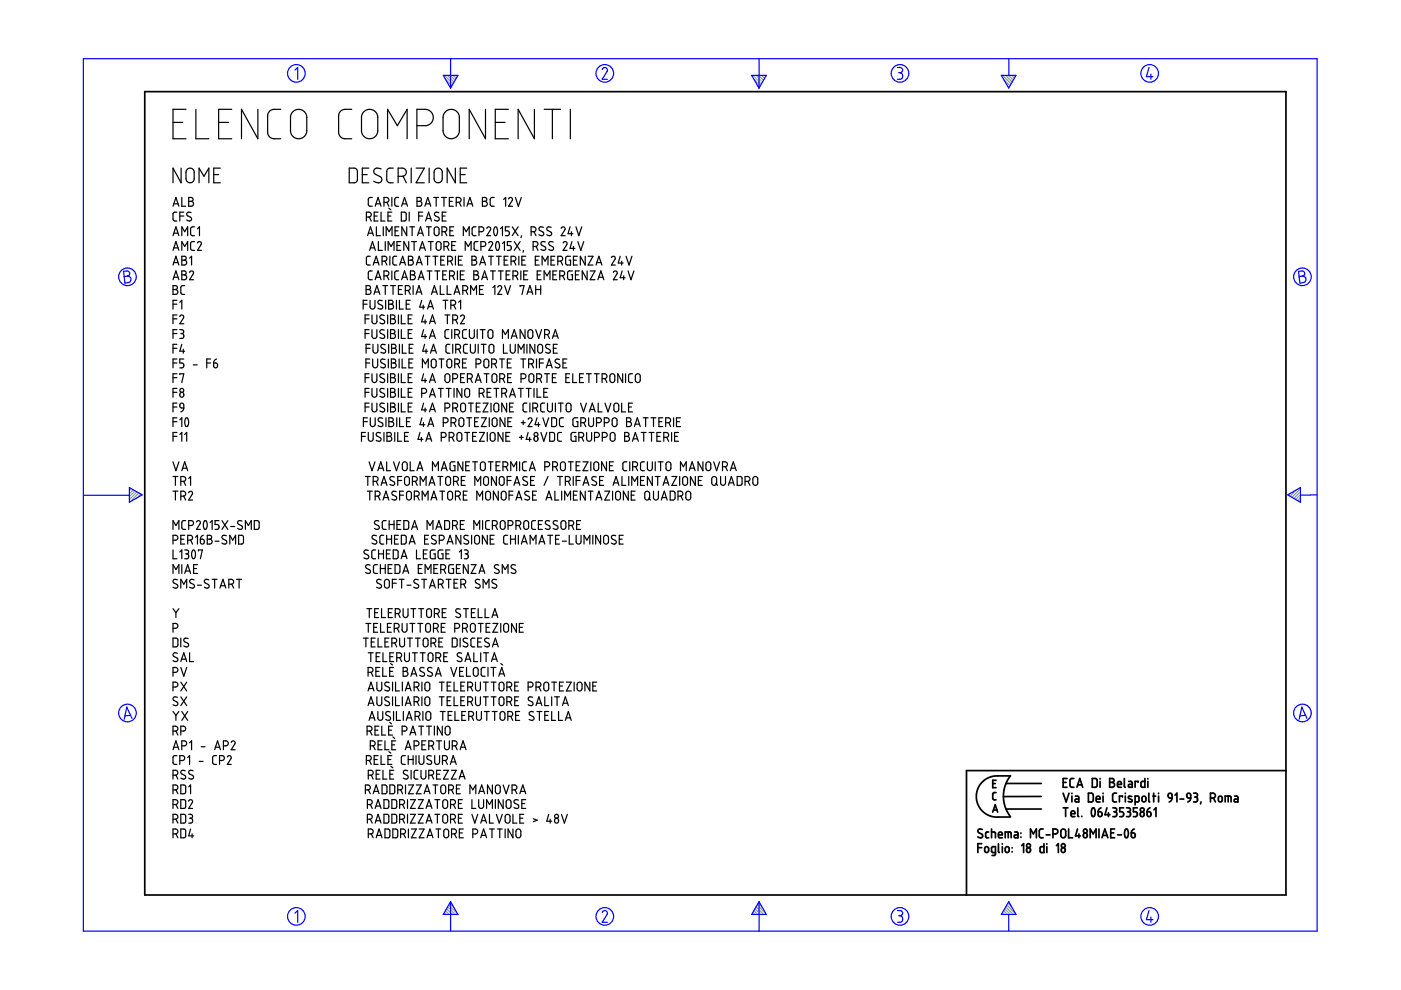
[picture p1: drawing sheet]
<svg xmlns="http://www.w3.org/2000/svg" width="297mm" height="210mm" viewBox="0 0 297 210" stroke-linecap="round" stroke-linejoin="round" font-family="sans-serif">
<g fill="none" stroke="#6c9" stroke-width=".25">
<path d="M94.2 16l1.8 1.8M94.5 16.8l1.3 1.4M94.8 16l1.5 1.4M95.3 18.3l.3 .3M95.5 16l1 1M96.1 16l.6 .6M96.7 16l.3 .2M159.6 16l1.8 1.8M159.9 16.8l1.3 1.4M160.3 16l1.4 1.4M160.7 18.3l.3 .3M160.9 16l1 1"/>
<path d="M161.5 16l.6 .6M162.1 16l.2 .2M212.6 16l1.8 1.8M212.8 16.8l1.3 1.4M213.2 16l1.4 1.4M213.7 18.3l.2 .3M213.8 16l1 1M214.4 16l.7 .6M215.1 16l.2 .2M27.5 103.4h-.1M27.9 103.6l-.5 .4M28.3 103.8l-.9 .9"/>
<path d="M28.7 104.1l-1.3 1.2M29 104.3l-1.6 1.6M29.4 104.5l-1.8 1.9M29.8 104.8l-.8 .8M273.4 104.7l-.3 .3M274.9 103.9l-1.4 1.3M275.7 103.6l-1.8 1.9M275.7 106.1l-.2 .3M275.7 105.5l-.6 .6M275.7 104.9l-1 1M275.7 104.2l-1.4 1.5M94 193.8v.1"/>
<path d="M94.2 193.5l.4 .4M94.4 193.1l.9 .8M94.7 192.7l1.2 1.2M94.9 192.3l1.6 1.6M95.1 191.9l1.9 1.9M95.4 191.5l.8 .8M159.4 193.8v.1M159.6 193.5l.4 .4M159.9 193.1l.8 .8M160.1 192.7l1.2 1.2M160.3 192.3l1.6 1.6M160.5 191.9l1.9 1.9"/>
<path d="M160.8 191.5l.8 .8M212.3 193.8v.1M212.6 193.5l.4 .4M212.8 193.1l.8 .8M213 192.7l1.2 1.2M213.2 192.3l1.6 1.6M213.5 191.9l1.8 1.9M213.7 191.5l.8 .8"/>
</g>
<g fill="none" stroke="#00f" stroke-width=".25">
<path d="M17.7 12.4h261.6v185h-261.6zM62.5 14.9l.6-.6v2.5M94 16h3.1l-1.6 2.7zM95.5 12.4v6.3M127.7 14.7l.5-.4 .5 .3v.5l-1 1.7h1.1M159.4 16h3.1l-1.6 2.7zM160.9 12.4v6.3M190.3 14.3h.7l.3 .3v.6l-.5 .2M190.5 15.4h.3M190.8 15.4l.5 .3v.7l-.3 .4h-.7M212.3 16h3.1l-1.5 2.7zM213.9 12.5v3.5"/>
<path d="M243.6 14.3l-.5 2h1.4M244 15.7v1.1M26.2 57.5l.9-.1 .3 .3 .1 .5-.5 .3 .5 .2 .3 .4-.1 .3-.3 .5-.9 .1zM27 58.5l-.7 .1M275.3 57.5l.9-.1 .3 .3 .1 .5-.5 .3 .5 .2 .3 .4-.1 .4-.2 .3-1 .2zM276.1 58.5l-.7 .1M17.8 105h9.6M27.4 103.4l2.7 1.5-2.7 1.6zM273 104.9l2.7-1.5v3.1zM279.3 104.9l-3.6 .1M27.7 151.7l-1.2 .1M28 152.3l-1.1-2.4-.6 2.6"/>
<path d="M276.8 151.7l-1.2 .1M277.1 152.3l-1.1-2.4-.6 2.6M62.5 193.6l.6-.5v2.4M95.5 191.2v6.2M95.5 191.2l1.6 2.7h-3.1zM127.7 193.5l.1-.3 .5-.1 .5 .4-.1 .4-1 1.6h1.1M160.9 191.2v6.2M160.9 191.2l1.6 2.7h-3.1zM190.3 193.1h.6l.4 .2v.5l-.5 .4M190.5 194.2h.3M190.8 194.2l.5 .3v.7l-.4 .3h-.6M213.9 191.2l1.5 2.7h-3.1z"/>
<path d="M213.9 193.9v3.5M243.6 193.1l-.5 1.9h1.4M244 194.4v1.1"/>
<circle cx="62.8" cy="15.6" r="1.87"/>
<circle cx="128.2" cy="15.6" r="1.87"/>
<circle cx="190.8" cy="15.6" r="1.87"/>
<circle cx="243.8" cy="15.6" r="1.87"/>
<circle cx="27" cy="58.7" r="1.87"/>
<circle cx="276.1" cy="58.7" r="1.87"/>
<circle cx="27" cy="151.2" r="1.87"/>
<circle cx="276.1" cy="151.2" r="1.87"/>
<circle cx="62.8" cy="194.3" r="1.87"/>
<circle cx="128.2" cy="194.3" r="1.87"/>
<circle cx="190.8" cy="194.3" r="1.87"/>
<circle cx="243.8" cy="194.3" r="1.87"/>
</g>
<g fill="none" stroke="#000" stroke-width=".36">
<path d="M30.7 19.4h241.9v170.4h-241.9zM207.3 179.7h.9M208.2 178.9h-.9v1.9M208.3 175.9l-.7-.1-.3 .5 1 .7v.4l-.2 .2-.8-.2M208.9 179.6l.4-.1 .3 .3v.7l-.3 .2h-.3l-.2-.2zM209.6 176.4h-.4l-.2 .3v.8l.2 .1h.4M210.2 176.4l.8 .1 .1 1.1M210.2 175.8v1.8M210.5 166.1h.5M210.5 172.2l.5-1.6 .5 1.6M210.6 171.7h.8M211.2 168h-.4l-.3 .3v1.1l.7 .2"/>
<path d="M211.2 165.4h-.7v1.6h.7M211.7 177h.8l-.1-.5-.4-.1-.2 .2-.1 .8 .2 .2h.6M211.7 178.9v1.7l.2 .2M212.5 178.9v.1M212.5 179.5v1.3M213.1 177.6v-1.2h1.1l.2 .2v1M213.3 179.6l.4-.1 .3 .3v.7l-.3 .2h-.3l-.3-.2zM213.3 166.1h7.5M213.3 171.5h7.5M213.8 176.4v1.2M214.2 164.5h-3.5l-.9 .3-.9 .5-.7 .6-.7 .9-.4 1-.1 1.1 .1 1.1 .4 .9 .7 1 .8 .6 .8 .5 .9 .2h3.5M214.2 164.5l-1 1.7-.5 2.2 .1 1.3 .3 1.3 1.1 2.1"/>
<path d="M214.6 179.7v.1M215.1 176.4h.5l.2 .3v.9h-.5a.31 .31 0 0 1-.3-.3 .31 .31 0 0 1 .3-.3h.5M216.5 176.6v.1M216.5 177.4v.1M216.6 179.3l.4-.4v1.9M217.7 179.9l.3-.2 .4 .2 .1 .5-.1 .2-.4 .2-.3-.2zM218.5 177.6v-1.8l.6 1 .6-1v1.8M220.8 168.9h-8.1M221.2 175.8h-.6l-.3 .3 .1 1.3 .2 .2h.6M221.3 178.9v1.9l-.6-.1-.2-.2v-.8l.2-.2h.6M221.8 177h.8M222 178.9v.1"/>
<path d="M222 179.5v1.3M223.2 176.8l1-.1 .1-.3-.1-.4-.4-.2h-.6v1.8M224 179.3l.4-.4v1.9M225.1 175.9l.6-.1 .2 .3 .1 1.1-.4 .4h-.3l-.4-.3v-1.1zM225.1 179.9l.2-.2 .5 .2v.7l-.4 .2-.3-.2zM225.4 165.9h.6M225.4 168.2l.6 1.8 .7-1.8M225.4 171.3h1M225.9 171.3v1.8M226.2 165.1h-.8v1.8h.8M226.6 175.8v1.8h.8M227.1 172.5h.8l-.1-.5-.4-.1-.3 .2v.8l.2 .2h.6"/>
<path d="M227.3 168.2v.1M227.3 168.8v1.2M227.7 165.1h-.6l-.2 .3v1.4l.3 .1h.5M228 168.8h.5l.2 .2v1h-.5a.31 .31 0 0 1-.3-.3 .31 .31 0 0 1 .3-.3h.5M228.3 166.9l.6-1.8 .7 1.8M228.5 175.8l-.5 1.4h1.1M228.5 166.4h.9M228.5 171.3v1.7l.2 .1M228.7 176.8v.8M229.4 173.1h.1M229.8 176.7l.3-.1 .3 .1 .1 .5-.1 .3-.4 .1-.2-.1zM230.8 168.2h.7l.3 .3v1.2l-.3 .3h-.7z"/>
<path d="M231.1 177.6v-1.8l.7 1 .6-1v1.8M231.6 165.1h.7l.3 .2v1.3l-.2 .3h-.8zM231.6 171.4a.53 .53 0 0 1 .5 .2 .53 .53 0 0 1 .1 .5l-.1 .7a.34 .34 0 0 1-.4 .3 .34 .34 0 0 1-.3-.4v-.6zM232.4 169.4h.8v-.3l-.2-.3-.5 .1-.1 .9 .2 .2h.6M232.8 172.1h.6l.2 .2 .1 .5-.2 .3h-.3l-.3-.1zM233 175.8v1.8M233.2 165.1v.1M233.2 165.7v1.2M233.4 171.3l-.4 .3-.2 .5M233.6 177.6l.7-1.8 .6 1.8M233.8 177.1h.9M233.9 168.2v.1"/>
<path d="M233.9 168.8v1.2M234.7 171.3l-.4 1.4h1M235 172.3v.8M235.3 165.1h.6l.3 .3-.1 .4-.3 .1 .4 .1 .1 .3-.1 .4-.3 .2h-.6zM235.3 165.9h.5M235.5 176.6h.6M235.9 171.3h.7l.1 .2 .1 .3-.4 .3M236.2 172.1h.2M236.3 175.8h-.8v1.8h.8M236.4 172.1l.3 .2 .1 .5-.3 .3h-.6M236.7 168.2h-.5l-.3 .3v1.3l.3 .2h.5M236.9 166.3h.9l-.2-.5-.3-.1-.3 .1-.1 .9 .2 .2h.7"/>
<path d="M237 177h.8M238 169v-.2h-.7v1.2M238.2 171.3h-.8v.8h.6l.2 .4-.1 .6h-.7M238.4 165.1v1.7l.2 .1M238.6 168.2v.1M238.6 168.8v1.2M238.7 175.8a.62 .62 0 0 1 .5 .8l-.1 .7a.36 .36 0 0 1-.4 .3 .36 .36 0 0 1-.2-.5l-.1-.7zM238.8 171.3h.5l.3 .2v.4l-.3 .2M239.1 172.1h.2M239.3 172.1l.4 .3-.1 .5-.2 .2h-.6M239.3 165.7h.5l.3 .2v1h-.6a.31 .31 0 0 1-.3-.3 .31 .31 0 0 1 .3-.3h.6M239.9 176.6h.4l.3 .2 .1 .5-.2 .3-.5-.1z"/>
<path d="M239.9 168.9l-.2-.1a.29 .29 0 0 0-.4 .1 .29 .29 0 0 0 .1 .4l.5 .2a.33 .33 0 0 1 0 .5 .33 .33 0 0 1-.5 0l-.2-.1M240.5 175.8l-.5 .3-.1 .5M240.7 170l.7-.1 .1-.9-.2-.2h-.6v1.9M241.1 171.3h-.8v.8h.6l.2 .3-.1 .7h-.7M241.3 165.9v-.2h-.6v1.2M241.9 172.3l.2-.2 .4 .2 .1 .5-.1 .2-.4 .1-.2-.1zM242.2 169l.2-.2 .4 .1 .2 .8-.2 .2-.4 .1-.3-.2zM242.7 165.1v1.8h-.6l-.2-.2 .1-.9 .2-.1h.5M243.2 172.1l.7 .2v.7l-.4 .1-.2-.1zM243.4 165.1v.1M243.4 165.7v1.2M243.6 168.2v1.6l.2 .2"/>
<path d="M243.8 171.3l-.4 .3-.2 .5M244.4 168.8h.6M244.6 168.2v1.8M244.7 171.7l.4-.4v1.8M245.6 168.2v.1M245.6 168.8v1.2M247.7 168.4l.3-.2 .4 .1 .1 .9-.7-.1zM248.5 169.2l-.2 .5-.4 .3M249.1 168.6l.4-.4v1.8M250.2 169.4h.8M251.7 168.3l.3-.1 .3 .1 .2 .9h-.6l-.2-.2zM252.5 169.2l-.2 .5-.5 .3"/>
<path d="M253.1 168.2l.7 .1 .1 .4-.4 .3M253.3 169h.2M253.5 169l.4 .2v.5l-.2 .3h-.6M254.6 170l-.1 .5M256.6 169.2l.9-.1 .2-.3-.1-.4-.4-.2h-.6v1.8M257.3 169.2l.4 .8M258.4 169l.2-.2 .4 .1 .1 .8-.1 .2-.4 .1-.3-.2zM259.8 170v-1.2l1.1 .1 .1 1.1M260.4 168.8v1.2M261.7 168.8h.6l.2 .3v.9h-.6a.31 .31 0 0 1-.3-.3 .31 .31 0 0 1 .3-.3h.6M272.6 163.4h-67.7v26.4M211.1 180.8h-.6l-.3-.2 .1-1 .8-.1-.1 1.7-.2 .2h-.5"/>
<path d="M214.6 180.6v.1"/>
<circle cx="218.1" cy="179.3" r=".42"/>
<circle cx="225.4" cy="179.3" r=".42"/>
<circle cx="230.1" cy="176.2" r=".42"/>
<circle cx="242.2" cy="171.7" r=".42"/>
</g>
<g fill="none" stroke="#000" stroke-width=".25">
<path d="M36.7 26h2.1M38.4 35.6v3.2l-1.7-3.2v3.2M39.4 23.2h-2.7v6.2h2.7M39.7 35.9l.7-.3 .6 .3 .1 .3 .1 1.8-.3 .5-.3 .2h-.6l-.5-.4-.1-1.8zM41.5 23.2v6.2h2.8M42.2 38.8v-3.2l1 1.8 1.1-1.8v3.2M45.3 37h1.1M46.4 26h2M46.7 35.6h-1.4v3.2h1.4M49.1 23.2h-2.7v6.2h2.7M54.7 23.2v6.2l-3.5-6.2v6.2M59.5 23.2l-1.9 .1-.6 .4-.3 .7v3.8l.2 .6 .9 .6h1.7"/>
<path d="M62 23.8l.8-.5 1-.1 .9 .6 .3 .7v3.5l-.4 .8-.7 .5-.7 .1-.7-.2-.4-.3-.4-.7-.1-3.5zM74 35.6l1.3 .1 .4 .4 .1 2.2-.5 .4-1.3 .1zM74.6 23.2l-2 .1-.5 .4-.3 .7v3.8l.2 .5 .3 .4 .5 .3h1.8M76.8 37h1.1M77 23.8l.8-.5 .8-.1 .8 .3 .6 .8 .1 3.8-.4 .7-.8 .5-.6 .1-.6-.1-.7-.5-.3-.5-.1-3.6zM78.2 35.6h-1.4v3.2h1.4M80.8 35.8l-1.1-.1-.3 .2-.2 .5 .3 .5 1.3 .8 .2 .3-.1 .4-.6 .4-1.1-.4M82.2 29.4v-6.2l2 3.4 2.1-3.4v6.2M83.4 35.6l-.9 .1-.3 .2-.2 .4 .1 2.1 .5 .4h.8M84.4 37.4h1l.6-.3 .1-.7-.2-.6-.5-.2h-1v3.2M85.4 37.4l.7 1.4M87.2 35.6v3.2"/>
<path d="M88.2 35.6h1.8l-1.8 3.2h1.8M88.4 26.6h2l1.1-.6 .3-.5 .1-.7-.2-.7-.5-.5-.8-.4h-2v6.2M91 35.6v3.2M92.2 36l.4-.3 .4-.1 .5 .2 .2 .4v1.9l-.5 .6h-.6l-.5-.5-.1-1.8zM94.4 23.8l.8-.6h.9l.8 .5 .4 .7 .1 3.6-.4 .8-.7 .5-.7 .1-.6-.1-.7-.5-.3-.5-.1-3.6zM96.5 35.6v3.2l-1.7-3.2v3.2M97.6 37h1M99 35.6h-1.4v3.2h1.4M102.9 23.2v6.2l-3.4-6.2v6.2M105 26h2.1M107.8 23.2h-2.8v6.2h2.8M113.3 23.2v6.2l-3.4-6.2v6.2"/>
<path d="M115.4 23.2h3.5M117.1 23.2v6.2M120.9 23.2v6.2M36.7 43.7l.6-1.8 .6 1.8M36.7 50l.6-1.9 .6 1.9M36.7 53.1l.6-1.9 .6 1.9M36.7 56.2l.6-1.9 .6 1.9M36.7 59.3l.6-1.9 .6 1.9M36.9 43.2h.8M36.9 49.4h.8M36.9 52.6h.8M36.9 55.7h.8"/>
<path d="M36.9 58.8h.8M37.5 45h-.5l-.3 .3v1.3l.2 .2 .6 .1M38.1 45.8h.9M38.5 54.3h.7l.3 .3-.1 .4-.3 .2h.3l.2 .4-.1 .4-.3 .2h-.7zM38.5 57.4l.7 .1 .3 .2-.1 .4-.3 .2 .3 .1 .2 .3-.1 .4-.3 .2h-.7zM38.5 41.9v1.8h.9M38.5 50v-1.9l.7 1 .6-1v1.9M38.5 53.1v-1.9l.7 1.1 .6-1.1v1.9M38.5 55.2h.6M38.5 58.3h.6M39 45h-.9v1.9M40 41.9h.6l.3 .2v.4l-.4 .2 .5 .4v.4l-.2 .2h-.8z"/>
<path d="M40 42.7h.5M40.2 57.7l.2-.2 .3-.1 .3 .4-.8 1.5h.8M40.2 54.7l.4-.4v1.9M40.5 45.1l-.6-.1-.3 .5 .1 .2 .9 .5v.4l-.4 .3-.6-.2M41.2 48.1h-.5l-.3 .4 .1 1.3 .1 .1 .6 .1M41.2 51.2h-.5l-.3 .4 .1 1.3 .2 .2h.5M41.9 51.5l.3-.3 .4 .2 .1 .4-.8 1.3h.8M41.9 48.5l.4-.4v1.9M77.7 46l.8-.1 .2-.3-.1-.4-.3-.2h-.6v1.9M77.9 50l.6-1.9 .7 1.9M78.1 49.4h.9M78.3 46l.4 .9"/>
<path d="M78.4 53.1l.6-1.9 .6 1.9M78.5 54.3l-.6 .1-.2 .2v1.4l.8 .2M78.5 52.6h.9M78.9 41.9h-.5l-.3 .4v1.2l.3 .2h.5M78.9 57.4l-.6 .1-.2 .3 .1 1.3 .7 .2M79.1 56.2l.7-1.9 .6 1.9M79.3 55.7h.9M79.3 45.8h.7M79.5 43.7l.7-1.8 .6 1.8M79.5 59.3l.7-1.9 .6 1.9M79.7 43.2h.9M79.7 58.8h.9"/>
<path d="M79.8 48.1v1.9h.8M80.2 45h-.9v1.9h.9M80.2 51.2v1.9h.8M80.8 45v1.9h.8M81 55.4h.6l.4-.3v-.3l-.1-.4-.9-.1v1.9M81.3 48.1v1.9M81.4 42.9l.9-.1 .1-.3v-.4l-.4-.2h-.6v1.8M81.4 58.5l.9-.1 .1-.3v-.4l-.4-.3h-.6v1.9M81.6 55.4l.4 .8M81.7 51.2v1.9M81.9 50v-1.9l.6 1 .6-1v1.9M82 42.9l.4 .8"/>
<path d="M82 58.5l.4 .8M82.3 45.8h.6M82.3 53.1v-1.9l.6 1.1 .6-1.1v1.9M82.4 44.2l.5 .3M82.7 54.3v1.9M83.1 41.9v1.8M83.1 57.4v1.9M83.1 45h-.8v1.9h.8M83.8 48.9h.6M84.1 54.3l-.6 .1-.2 .2 .1 1.4 .7 .2M84.2 52h.6M84.5 41.9h-.5l-.3 .3v1.3l.3 .2h.5"/>
<path d="M84.5 57.4l-.6 .1-.2 .3 .1 1.3 .7 .2M84.6 48.1h-.8v1.9h.8M84.7 56.2l.7-1.9 .6 1.9M84.9 55.7h.9M85 51.2h-.8v1.9h.8M85.1 45h.7l.3 .2v1.3l-.2 .3-.8 .1zM85.2 43.7l.6-1.8 .6 1.8M85.2 59.3l.6-1.9 .6 1.9M85.3 43.2h.9M85.3 58.8h.9M86.2 48.1v1.9l-1-1.9v1.9M86.6 54.3h.6l.3 .2v.5l-.4 .2h.3l.2 .4v.3l-.3 .3h-.7z"/>
<path d="M86.6 55.2h.5M86.7 51.2v1.9l-1.1-1.9v1.9M86.8 45v1.9M86.9 48.1h1M87 57.4l.7 .1 .2 .2-.1 .4-.3 .2 .3 .1 .3 .3-.1 .3-.3 .3h-.7zM87 58.3h.5M87.3 51.2h1M87.4 48.1v1.9M87.8 51.2v1.9M88.3 56.2l.6-1.9 .6 1.9M88.4 41.9h.7l.2 .3v.3l-.4 .2 .4 .1 .2 .3-.1 .4-.3 .2h-.7zM88.4 42.7h.5"/>
<path d="M88.4 55.7h.9M88.5 50l.7-1.9 .6 1.9M88.7 49.4h.9M88.7 59.3l.6-1.9 .6 1.9M88.8 45.8h.8M88.9 58.8h.8M88.9 53.1l.7-1.9 .6 1.9M89.1 52.6h.9M89.6 45h-.8v1.9M90.1 43.7l.6-1.8 .6 1.8M90.1 54.3h1.1M90.2 46.9l.7-1.9 .6 1.9"/>
<path d="M90.3 43.2h.8M90.4 48.1h1M90.4 46.3h.9M90.6 57.4h1M90.7 54.3v1.9M90.8 51.2h1M90.9 48.1v1.9M91.1 57.4v1.9M91.3 51.2v1.9M91.8 54.3h1M91.9 41.9h1.1M92.2 57.4h1"/>
<path d="M92.2 48.2l.5-.1 .4 .4v1l-.4 .5-.4-.1-.2-.3v-1.1zM92.3 54.3v1.9M92.5 41.9v1.8M92.6 51.4l.5-.2 .4 .3v1.2l-.4 .4-.4-.1-.2-.3zM92.7 57.4v1.9M93 45.1l-.6-.1-.3 .4 .1 .3 .8 .4 .1 .6-.4 .2-.6-.2M93.5 55.2h.6M93.6 41.9h1.1M93.7 49.1l.9-.1 .1-.3v-.4l-.3-.2h-.7v1.9M93.8 45.8h.6M93.9 58.3h.6M94.1 52.3l.7-.1 .3-.2 .1-.3-.2-.4-.9-.1v1.9"/>
<path d="M94.1 41.9v1.8M94.3 54.3h-.8v1.9h.8M94.3 49.1l.4 .9M94.6 45h-.8v1.9h.8M94.7 57.4h-.8v1.9h.8M94.7 52.2l.5 .9M94.9 55.4h.6l.4-.3v-.3l-.1-.4-.9-.1v1.9M95.3 42.7h.6M95.3 58.5h.6l.3-.2 .2-.5-.2-.2-.9-.2v1.9M95.4 48.9h.6M95.5 55.4l.4 .8M95.8 52h.6"/>
<path d="M95.9 58.5l.5 .8M96.1 41.9h-.8v1.8h.8M96.2 48.1h-.8v1.9h.8M96.6 54.3v1.9M96.6 51.2h-.8v1.9h.8M96.7 42.9l.9-.1 .2-.4-.1-.3-.4-.2h-.6v1.8M97 57.4v1.9M97.2 55.2h.6M97.3 42.9l.5 .8M97.6 58.3h.6M98 54.3h-.8v1.9h.8M98.2 50v-1.9l.6 1 .7-1v1.9"/>
<path d="M98.4 41.9v1.8M98.4 57.4h-.8v1.9h.8M98.6 53.1v-1.9l.7 1.1 .6-1.1v1.9M99 43.7l.6-1.8 .6 1.8M99.2 43.2h.9M100.1 54.3h.6l.2 .2v.5l-.3 .2 .4 .1 .1 .3-.4 .6h-.6zM100.1 55.2h.5M100.5 57.4l.6 .1 .3 .2-.1 .4-.3 .2 .3 .1 .2 .3v.3l-.3 .3h-.7zM100.5 58.3h.5M100.9 48.1h-.5l-.3 .4v1.3l.2 .1 .6 .1M101.3 51.2h-.5l-.3 .3 .1 1.4 .3 .2h.4M101.6 49.1l.8-.1 .2-.3-.1-.4-.3-.2h-.6v1.9"/>
<path d="M101.7 56.2l.6-1.9 .7 1.9M101.9 55.7h.9M102 52.3l.8-.1 .2-.4-.1-.3-.3-.3h-.6v1.9M102.1 59.3l.6-1.9 .7 1.9M102.3 41.9h.6l.3 .2-.1 .4-.3 .2 .4 .1 .1 .3-.3 .6h-.7zM102.3 42.7h.5M102.3 58.8h.9M103.2 48.4l.4-.3 .4 .2v.4l-.8 1.3h.8M103.6 54.3h1M103.6 51.5l.3-.3 .5 .2v.4l-.8 1.3h.9M104 57.4h1M104.1 54.3v1.9"/>
<path d="M104.5 57.4v1.9M104.8 41.9h-.6l-.3 .4 .1 1.2 .2 .2h.6M104.9 48.2l.3-.1 .2 .4v1.1a.37 .37 0 0 1-.5 .3 .37 .37 0 0 1-.2-.5v-.6zM105.2 54.3h1.1M105.3 51.3a.6 .6 0 0 1 .6 .9l-.1 .6a.35 .35 0 0 1-.5 .2 .35 .35 0 0 1-.2-.4v-.7zM105.6 57.4h1.1M105.7 54.3v1.9M106.1 48.5l.4-.4v1.9M106.2 57.4v1.9M106.5 51.6l.5-.4v1.9M106.8 42.3l.4-.4v1.8M106.9 55.2h.6"/>
<path d="M107.3 58.3h.6M107.7 54.3h-.8v1.9h.8M107.8 42.2l.5-.3 .4 .4-.9 1.4h.9M108 48.1h-.9v.8h.6l.3 .4-.2 .6-.7 .1M108.1 57.4h-.8v1.9h.8M108.4 55.4h.5l.4-.3 .1-.3-.2-.4-.8-.1v1.9M108.4 51.2h-.8v.8h.5l.3 .4-.1 .6-.7 .1M108.6 48.1l1.3 1.9M108.8 58.5l.8-.1 .2-.3-.1-.5-.3-.2h-.6v1.9M109 55.4l.4 .8M109 51.2l1.3 1.9M109.3 41.9l.6 1.8 .6-1.8"/>
<path d="M109.4 58.5l.4 .8M109.9 48.1l-1.3 1.9M110 54.3v1.9M110.3 51.2l-1.3 1.9M110.4 57.4v1.9M110.6 50l-.1 .4M110.6 55.2h.7M111 53.1l-.1 .4M111 58.3h.7M111.5 54.3h-.9v1.9h.9M111.9 57.4h-.9v1.9h.9M112.6 49.1l.9-.1 .1-.3-.1-.5-.9-.1v1.9"/>
<path d="M113 52.3l.9-.2 .2-.4-.2-.4-.9-.1v1.9M113.2 49.1l.4 .9M113.5 55.2h.6M113.6 52.2l.5 .9M113.9 58.3h.6M114.3 54.3h-.8v1.9h.8M114.7 57.4h-.8v1.9h.8M114.9 56.2v-1.9l.7 1.1 .6-1.1v1.9M115.2 48.2l-.6-.1-.3 .4 .1 .3 .8 .5 .1 .5-.4 .2-.6-.2M115.4 59.3v-1.9l.6 1.1 .6-1.1v1.9M115.6 51.3l-.6-.1-.3 .5 .1 .2 .8 .5 .1 .5-.4 .2-.6-.2M116.8 55.2h.6"/>
<path d="M116.9 48.2l-.7-.1-.3 .5 .1 .2 .9 .5v.4l-.3 .3-.7-.2M117.2 58.3h.7M117.3 51.3l-.7-.1-.3 .4 .3 .4 .7 .4v.5l-.3 .2-.7-.2M117.6 54.3h-.8v1.9h.8M118 57.4h-.8v1.9h.8M118.3 55.4l.8-.1 .2-.4-.1-.3-.3-.3h-.6v1.9M118.7 58.5h.5l.4-.2 .1-.4-.2-.3-.8-.2v1.9M118.9 55.4l.4 .8M119 48.4l.4-.3 .4 .4-.8 1.5h.8M119.3 58.5l.4 .8M119.4 51.5l.3-.3 .5 .3v.3l-.8 1.3h.8M120.9 48.1l-.5 1.5h1.1"/>
<path d="M121 54.3l-.8 .1-.3 .2v1.3l.2 .2 .9 .1v-1h-.4M121.2 49.1v.9M121.3 51.2l-.4 1.5h1M121.4 57.4l-.8 .1-.2 .2-.1 1.2 .3 .4h.8v-1h-.3M121.6 52.3v.8M121.6 55.2h.6M122 58.3h.6M122.1 48.1l.6 1.9 .6-1.9M122.4 54.3h-.8v1.9h.8M122.5 51.2l.6 1.9 .7-1.9M122.8 57.4h-.8v1.9h.8M124.1 54.3v1.9l-1.1-1.9v1.9"/>
<path d="M124.5 57.4v1.9l-1.1-1.9v1.9M124.7 54.3h1l-1 1.9h1M125.1 57.4h1.1l-1.1 1.9h1.1M126.4 56.2l.6-1.9 .6 1.9M126.5 55.7h.9M126.8 59.3l.6-1.9 .6 1.9M126.9 58.8h.9M129.6 54.6l.3-.3 .5 .2v.4l-.8 1.3h.9M130 57.7l.4-.3 .4 .2 .1 .4-.9 1.3h.9M131.5 54.3l-.4 1.5h1M131.8 55.4v.8M131.9 57.4l-.4 1.5h1"/>
<path d="M132.2 58.5v.8M132.7 54.3l.7 1.9 .6-1.9M133.2 57.4l.6 1.9 .6-1.9M36.7 60.6h.7l.2 .2-.1 .5-.3 .1h.3l.2 .3v.5l-.3 .2h-.7zM36.7 61.4h.5M36.7 64.5h.8M36.7 67.6h.8M36.7 70.7h.8M36.7 73.9h.8M36.7 77h.8M37.5 63.7h-.8v1.8M37.5 66.8h-.8v1.8"/>
<path d="M37.5 69.9h-.8v1.9M37.5 73h-.8v1.9M37.5 76.1h-.8v1.9M37.5 79.2h-.8v1.9M38.1 67.1l.1-.2 .4-.1 .4 .4-.9 1.4h.9M38.1 69.9h.5l.3 .2v.5l-.4 .1M38.1 64.1l.4-.4v1.8M38.1 79.4v-.2h.9l-.5 1.9M38.3 70.7h.2M38.5 70.7l.4 .3v.5l-.2 .3h-.6M38.5 73l-.4 1.5h1.1M38.9 74v.9"/>
<path d="M39 76.1h-.9v.9h.6l.3 .4-.2 .5-.7 .1M39.2 60.6h-.6l-.3 .3 .1 1.4 .3 .1h.5M41 77.4h.8M43.8 77h.9M44.7 76.1h-.9v1.9M45.3 77l.7 .1 .1 .6-.2 .2-.3 .1-.3-.2zM45.9 76.1l-.4 .3-.2 .6M77 64.5h.8M77.4 67.6h.9M77.4 70.7h.9M77.6 77h.8M77.6 60.6h.7l.2 .3v.3l-.4 .2 .4 .1 .2 .3-.1 .4-.3 .2h-.7z"/>
<path d="M77.6 61.4h.5M77.6 73.9h.9M77.8 63.7h-.8v1.8M78.3 66.8h-.9v1.8M78.3 69.9h-.9v1.9M78.3 79.2h-.9v1.9M78.4 76.1h-.8v1.9M78.5 63.7v1.5l.4 .3 .4-.1 .2-.2v-1.5M78.5 73h-.9v1.9M78.9 66.8v1.4l.4 .4h.3l.3-.3v-1.5M78.9 69.9v1.4l.3 .5 .4-.1 .3-.3v-1.5M78.9 79.2v1.5l.1 .2 .3 .2 .6-.3v-1.6"/>
<path d="M79 76.1v1.5l.5 .4 .4-.1 .2-.3v-1.5M79.1 73v1.5l.5 .4 .5-.3v-1.6M79.3 62.4l.6-1.8 .6 1.8M79.5 61.9h.8M81 63.8l-.7-.1-.2 .5 .2 .2 .8 .5v.5l-.5 .1-.5-.2M81.2 60.6h1M81.5 66.9l-.6-.1-.3 .2-.1 .3 1 .7v.5l-.5 .1-.5-.1M81.5 70l-.7-.1-.3 .5 1 .7v.5l-.5 .2-.5-.2M81.5 79.3l-.7-.1-.3 .6 .9 .6 .1 .5-.3 .2-.7-.2M81.6 76.2l-.6-.1-.3 .5 .1 .3 .8 .4 .1 .5-.4 .2-.6-.2M81.7 73.1l-.7-.1-.3 .4 .2 .3 .8 .5v.5l-.3 .2-.7-.2M81.7 60.6v1.8"/>
<path d="M81.8 63.7v1.8M82.2 66.8v1.8M82.2 69.9v1.9M82.2 79.2v1.9M82.3 76.1v1.9M82.4 63.7h.7l.2 .2-.1 .4-.3 .2 .4 .1 .1 .5-.4 .4h-.6zM82.4 64.5h.5M82.4 73v1.9M82.8 66.8h.6l.3 .2v.5l-.4 .1 .4 .1 .2 .4-.2 .4-.2 .1h-.7zM82.8 69.9h.7l.2 .2v.5l-.4 .1 .5 .4v.3l-.2 .3-.8 .1zM82.8 79.2h.7l.2 .3v.3l-.4 .3 .4 .1 .1 .3v.3l-.3 .3h-.7zM82.8 60.6h1.1"/>
<path d="M82.8 67.6h.5M82.8 70.7h.5M83 76.1h.6l.3 .3-.1 .4-.3 .2 .3 .1 .2 .3-.1 .4-.2 .2h-.7zM83 77h.5M83 73h.7l.2 .3v.3l-.4 .3 .4 .1 .2 .3-.3 .5-.8 .1zM83 73.9h.5M83.3 60.6v1.8M84.1 63.7v1.8M84.5 61.4h.6M84.5 66.8v1.8M84.5 69.9v1.9M84.5 79.2v1.9"/>
<path d="M84.6 76.1v1.9M84.7 63.7v1.8h.8M84.7 73v1.9M85.1 66.8v1.8h.8M85.1 69.9v1.9h.8M85.1 79.2v1.9h.8M85.3 76.1v1.9h.8M85.3 60.6h-.8v1.8h.8M85.3 73v1.9h.8M85.9 61.6l.9-.1 .2-.4-.2-.4-.2-.1h-.7v1.8M86.1 64.5h.7M86.6 61.6l.4 .8"/>
<path d="M86.6 67.6h.6M86.6 70.7h.6M86.7 77h.6M86.8 73.9h.6M87 63.7h-.9v1.8h.9M87.4 66.8h-.8v1.8h.8M87.4 69.9h-.8v1.9h.8M87.4 79.2h-.8v1.9h.8M87.5 76.1h-.8v1.9h.8M87.6 73h-.8v1.9h.8M87.6 60.6v1.8M88.2 62.4l.6-1.8 .7 1.8"/>
<path d="M88.4 61.9h.9M89.4 63.7l-.4 1.4h1M89.6 78v-1.9l.6 1.1 .6-1.1v1.9M89.7 64.7v.8M89.8 66.8l-.4 1.4h1M89.8 69.9l-.4 1.5h1M89.8 79.2l-.4 1.5h1M90 73l-.4 1.5h1.1M90.1 67.8v.8M90.1 70.9v.9M90.3 74v.9M90.7 65.5l.6-1.8 .6 1.8"/>
<path d="M90.8 65h.9M91.1 68.6l.6-1.8 .6 1.8M91.1 71.8l.6-1.9 .6 1.9M91.2 68.1h.9M91.2 71.2h.9M91.3 74.9l.6-1.9 .6 1.9M91.4 74.4h1M91.5 62.4l.6-1.8 .6 1.8M91.5 76.3l.5-.2 .4 .3 .1 1.2-.4 .4-.4-.1-.3-.3zM91.7 61.9h.9M93.1 76.1h1M93.3 60.6v1.8h.9"/>
<path d="M93.6 76.1v1.9M93.9 63.7h1.1M94.3 66.8h1.1M94.4 79.4l.6-.2 .4 .4v1l-.4 .5-.4-.1-.2-.2zM94.4 63.7v1.8M94.8 60.6v1.8h.8M94.8 66.8v1.8M94.9 76.3l.5-.2 .4 .4v1.1l-.4 .4-.4-.1-.2-.2-.1-1.1zM95.2 69.9h-.6l-.3 .3 .1 1.3 .2 .2 .6 .1M95.4 73h-.6l-.2 .3v1.4l.2 .2h.6M95.6 64.7l.9-.1 .1-.4-.1-.4-.3-.1h-.6v1.8M95.8 69.9v1.9"/>
<path d="M96 67.8l.8-.1 .2-.3-.1-.4-.3-.2h-.6v1.8M96 73v1.9M96.2 64.7l.4 .8M96.3 62.4l.6-1.8 .6 1.8M96.4 70.9l.9-.1 .2-.3-.2-.5-.9-.1v1.9M96.4 77.2l.8-.1 .3-.4-.2-.4-.9-.2v1.9M96.4 61.9h.9M96.6 67.8l.4 .8M96.6 74l.9-.1 .2-.3-.1-.4-.3-.2h-.7v1.9M97 70.9l.5 .9M97 77.2l.5 .8M97.2 64.1l.5-.4v1.8"/>
<path d="M97.2 74l.5 .9M97.7 67.1l.3-.3 .4 .2 .1 .3-.8 1.3h.8M98.1 77h.6M98.1 61.6l.9-.1 .2-.4-.2-.4-.3-.1h-.6v1.8M98.5 79.2h-.8v1.9h.8M98.7 61.6l.5 .8M98.9 69.9h-.5l-.3 .4v1.2l.2 .2 .6 .1M98.9 76.1h-.8v1.9h.8M99.1 73h-.5l-.3 .4v1.3l.2 .1 .6 .1M99.5 69.9v1.4l.4 .5 .3-.1 .3-.2 .1-1.6M99.7 73l.1 1.5 .4 .4 .6-.4v-1.5M99.8 62.4v-1.8l.6 1 .6-1v1.8"/>
<path d="M100.9 77.2l.9-.2 .2-.3-.1-.4-.3-.2h-.7v1.9M101.2 69.9v1.9M101.4 73v1.9M101.7 61.4h.6M101.8 69.9h1M102 73h1.1M102.3 69.9v1.9M102.5 60.6h-.8v1.8h.8M102.5 73v1.9M102.6 79.2h1.1M102.8 76.2l.5-.1 .3 .3v1.1l-.3 .5-.5-.1-.2-.3v-1.1zM103.2 79.2v1.9"/>
<path d="M103.6 70.1l.4-.2 .5 .3v1.2l-.3 .3-.4 .1-.3-.3v-1.1zM103.8 73.2l.4-.2 .5 .4v1.1l-.3 .3-.3 .1-.4-.4zM104.2 77.2l1-.2 .1-.5-.2-.2-.9-.2v1.9M104.4 79.4l.6-.2 .3 .3v1.2l-.4 .4-.4-.1-.2-.3zM104.5 61l.4-.4v1.8M104.9 77.2l.4 .8M105.5 60.9l.5-.3 .4 .3-.9 1.5h.9M105.9 76.1h1.1M106.4 76.1v1.9M106.5 71.8v-1.9l.6 1 .7-1v1.9M106.7 73v1.9h.9M107 60.6l.6 1.8 .6-1.8"/>
<path d="M107.6 77h.6M108.2 73v1.5l.5 .4 .4-.1 .1-.3v-1.5M108.4 76.1h-.8v1.9h.8M108.4 71.8l.6-1.9 .6 1.9M108.5 79.2h-.9v1.9h.9M108.6 71.2h.9M109.9 74.9v-1.9l.6 1 .6-1v1.9M110.3 60.8v-.2h.8l-.4 1.8M110.4 76.1h1.1M110.9 76.1v1.9M111.3 69.9v1.9l-1-1.9v1.9M111.7 62.4l.7-1.8 .6 1.8"/>
<path d="M111.7 73v1.9M111.9 61.9h.9M112 70.1l.5-.2 .4 .4 .1 1.1-.4 .3-.3 .1-.3-.4zM112.1 77.2l.9-.2 .1-.2-.1-.5-.2-.2h-.7v1.9M112.3 79.4l.5-.2 .4 .4v1l-.4 .5-.4-.1-.2-.2-.1-1.1zM112.7 77.2l.4 .8M113.4 73v1.9l-1-1.9v1.9M113.6 61.4h1M113.6 60.6v1.8M113.6 69.9l.6 1.9 .6-1.9M113.7 76.1v1.9M114.1 73.3l.5-.3 .4 .4v1.1l-.3 .3-.3 .1-.4-.4z"/>
<path d="M114.4 77h.8M114.6 60.6v1.8M115.2 76.1h-.8v1.9M115.5 70.9l.8-.1 .2-.3-.1-.4-.4-.2h-.5v1.9M115.5 79.2h1M115.8 78l.6-1.9 .7 1.9M116 79.2v1.9M116 77.5h.9M116.1 70.9l.4 .9M116.6 73.1l-.6-.1-.3 .2v.3l.9 .7v.5l-.4 .2-.5-.2M117.1 71.8l.7-1.9 .6 1.9M117.3 71.2h.9"/>
<path d="M117.3 73.9h.6M117.9 79.2h-.8v1.9h.8M118.2 73h-.9v1.9h.9M118.6 76.2l-.6-.1-.3 .5 .2 .3 .7 .4 .1 .5-.3 .2-.7-.2M119.4 77h.6M120.2 76.1h-.8v1.9h.8M120.8 79.2h-.8v1.9h.8M121.4 79.2v1.9h.9M123.7 79.2h-.8v1.9h.8M124.3 79.2h1.1M124.9 79.2v1.9M126 79.2h1"/>
<path d="M126.5 79.2v1.9M129.4 79.4l.6-.2 .3 .4v1.1l-.3 .4h-.4l-.3-.3v-1.1zM132 79.2v1.9l-1-1.9v1.9M132.6 79.2v1.9M134.1 79.2h-.6l-.2 .3v1.4l.2 .2h.6M134.8 79.4l.6-.2 .3 .4v1.1l-.3 .4h-.4l-.3-.3v-1.1zM36.7 80.1h.8M36.7 83.2h.8M36.7 86.3h.8M36.7 89.4h.8M36.7 92.5h.8M36.7 97.9l.6 1.9 .6-1.9"/>
<path d="M37.5 82.4h-.8v1.8M37.5 85.5h-.8v1.8M37.5 88.6h-.8v1.8M37.5 91.7h-.8v1.9M38.1 89l.4-.4v1.8M38.1 92.1l.4-.4v1.9M38.2 85.6l.5-.1 .2 .1 .1 .9-.8-.1-.1-.5zM38.5 99.8l.7-1.9 .6 1.9M38.7 99.3h.9M39 86.5l-.3 .6-.4 .2M39.2 92.1l.4-.4v1.9M39.4 88.7a.5 .5 0 0 1 .5 .1 .5 .5 0 0 1 .1 .6l-.1 .8a.35 .35 0 0 1-.5 .2 .35 .35 0 0 1-.2-.5v-.7z"/>
<path d="M76.6 92.5h.9M77 89.4h.9M77.4 80.1h.9M77.4 83.2h.9M77.4 86.3h.9M77.5 91.7h-.9v1.9M77.9 88.6h-.9v1.8M78.1 91.7v1.4l.1 .3 .3 .2 .4-.1 .2-.3v-1.5M78.3 82.4h-.9v1.8M78.3 85.5h-.9v1.8M78.3 97.9l.6 1.9 .6-1.9M78.5 88.6v1.4l.4 .4h.4l.2-.3v-1.5"/>
<path d="M78.9 82.4v1.4l.4 .4h.3l.3-.3v-1.5M78.9 85.5v1.4l.4 .4 .4-.1 .2-.3v-1.4M80.1 99.8l.6-1.9 .7 1.9M80.3 99.3h.9M80.7 91.8l-.6-.1-.3 .2v.3l.1 .3 .8 .4v.5l-.5 .2-.4-.3M81.1 88.7l-.7-.1-.2 .4 .1 .3 .8 .5 .1 .5-.6 .1-.4-.2M81.4 91.7v1.9M81.5 82.5l-.7-.1-.3 .5 .2 .2 .7 .4 .1 .5-.5 .2-.5-.2M81.5 85.6l-.7-.1-.3 .5 .9 .6 .1 .5-.5 .2-.5-.2M81.8 88.6v1.8M82 97.9v1.9h.8M82 91.7h.7l.3 .3-.1 .4-.4 .1 .5 .2 .1 .4-.4 .5h-.7z"/>
<path d="M82 92.5h.5M82.2 82.4v1.8M82.2 85.5v1.8M82.4 88.6h.7l.3 .3-.1 .3-.3 .2 .3 .1 .2 .3-.1 .4-.3 .2h-.7zM82.4 89.4h.6M82.8 82.4h.7l.2 .2v.4l-.4 .2 .3 .1 .2 .3v.3l-.3 .3h-.7zM82.8 85.5h.6l.3 .2v.4l-.4 .2 .3 .1 .2 .3v.4l-.3 .2h-.7zM82.8 80.1h.5M82.8 83.2h.5M82.8 86.3h.5M83.4 97.9l.7 1.9 .6-1.9M83.7 91.7v1.9"/>
<path d="M84.1 88.6v1.8M84.3 91.7v1.9h.9M84.5 82.4v1.8M84.5 85.5v1.8M84.7 88.6v1.8h.9M85.1 82.4v1.8h.8M85.1 85.5v1.8h.8M85.4 98.1l.5-.2 .4 .4v1.1l-.3 .4h-.3l-.4-.4zM85.8 92.5h.6M86.2 89.4h.6M86.6 80.1h.6M86.6 83.2h.6"/>
<path d="M86.6 86.3h.6M86.6 91.7h-.8v1.9h.8M87 97.9v1.9h.8M87 88.6h-.8v1.8h.8M87.4 82.4h-.8v1.8h.8M87.4 85.5h-.8v1.8h.8M88.4 99.8l.6-1.9 .7 1.9M88.6 99.3h.9M89 91.7l-.4 1.5h1.1M89.3 92.7v.9M89.4 83.4h.6l.4-.2v-.4l-.2-.4h-.8v1.8M89.5 88.6l-.5 1.4h1.1"/>
<path d="M89.8 89.6v.8M89.8 85.5l-.4 1.4h1M90.1 80.3v.8M90.1 86.5v.8M90.3 93.6l.6-1.9 .6 1.9M90.5 93h.9M90.7 90.4l.6-1.8 .6 1.8M90.9 89.9h.9M91.1 81.1l.6-1.9 .6 1.9M91.1 84.2l.6-1.8 .6 1.8M91.1 87.3l.6-1.8 .6 1.8M91.2 80.6h.9"/>
<path d="M91.2 83.7h.9M91.2 86.8h.9M91.7 99.8v-1.9l.6 1.1 .6-1.1v1.9M92.9 82.4h1.1M93.5 82.4v1.8M93.6 92.7h.6l.3-.2 .1-.4-.2-.3-.8-.1v1.9M93.6 99.8l.6-1.9 .6 1.9M93.7 99.3h.9M94 89.6l.8-.1 .2-.3-.1-.4-.3-.2h-.6v1.8M94.3 86.5h.6l.4-.2 .1-.4-.2-.3-.9-.1v1.8M94.6 82.4h1M95.1 82.4v1.8"/>
<path d="M95.2 92.7h.6l.3-.2 .2-.3-.3-.4-.8-.1v1.9M95.6 89.6h.6l.4-.2 .1-.4-.2-.3-.9-.1v1.8M95.8 92.7l.5 .9M96 80.3l.8-.1 .2-.3v-.4l-.4-.3h-.6v1.9M96 86.5l.8-.1 .2-.3v-.4l-.4-.2h-.6v1.8M96.2 89.6l.5 .8M96.3 82.4v1.8M96.5 97.9h-.8l-.3 .3v1.2l.3 .4h.8v-1.1h-.3M96.6 86.5l.4 .8M97 91.9l.5-.2 .4 .4v1l-.3 .4h-.4l-.3-.3zM97.4 88.8l.5-.2 .4 .3v1.2l-.4 .3h-.4l-.2-.3zM97.7 80.1h.6"/>
<path d="M97.7 85.7l.6-.2 .4 .3v1.1l-.4 .4h-.4l-.2-.4zM97.9 82.4v1.8l-1-1.8v1.8M98.1 97.9v1.9l-1-1.9v1.9M98.5 91.7h1.1M98.7 82.5l.4-.1 .5 .3v1.1l-.4 .4h-.4l-.2-.3-.1-1.1zM98.7 98.7h.7M99 88.6h1M99.1 91.7v1.9M99.1 80.3l.9-.2 .1-.4-.1-.3-.9-.2v1.9M99.3 85.5h1.1M99.5 88.6v1.8M99.6 97.9h-.9v1.9h.9"/>
<path d="M99.7 80.3l.4 .8M99.8 85.5v1.8M100.2 92.5h.6M100.2 97.9h1M100.6 89.4h.6M100.7 97.9v1.9M100.8 81.1l.6-1.9 .6 1.9M100.9 80.6h1M101 86.3h.6M101 91.7h-.8v1.9h.8M101.5 88.6h-.9v1.8h.9M101.6 83.4l.8-.1 .2-.3v-.4l-.4-.2h-.6v1.8"/>
<path d="M101.7 91.7h1l-1 1.9h1M101.8 85.5h-.8v1.8h.8M102 98.1l.4-.2 .4 .3 .1 1.2-.3 .4h-.4l-.3-.3v-1.1zM102.1 88.6h1l-1 1.8h1M102.2 83.4l.4 .8M102.4 85.5h1.1l-1.1 1.8h1.1M103.3 83.2h.6M103.3 91.7v1.9M103.5 97.9h1.1M103.7 88.6v1.8M104 97.9v1.9M104.1 91.8l.5-.1 .4 .4-.1 1.1-.3 .4-.4-.1-.3-.3v-1z"/>
<path d="M104.1 85.5v1.8M104.1 82.4h-.8v1.8h.8M104.5 88.7l.6-.1 .3 .4v1l-.4 .4h-.4l-.2-.3v-1.1zM104.7 82.4h1M104.9 85.6l.5-.1 .3 .4v1l-.3 .4h-.3l-.3-.3-.1-1.1zM105.2 98.7h.6M105.2 82.4v1.8M106 80.3h.5l.4-.2 .1-.4-.2-.4-.8-.1v1.9M106 97.9h-.8v1.9h.8M106.4 83.4h.5l.4-.2 .1-.4-.2-.3-.8-.1v1.8M106.6 80.3l.4 .8M106.6 99l.9-.2 .2-.3-.2-.4-.9-.2v1.9"/>
<path d="M106.6 91.7v1.9l-1-1.9v1.9M107 83.4l.4 .8M107.1 88.6v1.8l-1.1-1.8v1.8M107.3 92.5h.6M107.3 99l.4 .8M107.4 85.5v1.8l-1-1.8v1.8M107.6 80.1h.6M107.7 89.4h.6M108 84.2l.7-1.8 .6 1.8M108 86.3h.7M108.1 91.7h-.8v1.9h.8M108.2 83.7h.9"/>
<path d="M108.3 99.8v-1.9l.6 1.1 .6-1.1v1.9M108.5 88.6h-.8v1.8h.8M108.9 85.5h-.9v1.8h.9M109.9 82.4h1M110.1 92.7h.8M110.2 97.9v1.9M110.4 82.4v1.8M110.5 80.3l.9-.2 .1-.4-.2-.3-.8-.2v1.9M110.5 89.6h.9M110.5 92.3v.9M110.9 89.2v.8M111.6 82.4h1"/>
<path d="M111.6 97.9h-.5l-.3 .4v1.2l.2 .3h.6M111.7 85.5h-.6l-.2 .3v1.3l.3 .2h.5M112 88.9l.5-.3 .3 .4-.8 1.4h.8M112 91.7l-.4 1.5h1M112.1 82.4v1.8M112.2 99.8l.7-1.9 .6 1.9M112.3 92.7v.9M112.4 85.5v1.8M112.4 99.3h.9M113 86.5h.6l.3-.2 .1-.4-.2-.3-.8-.1v1.8M113.2 82.4v1.8M113.6 86.5l.4 .8"/>
<path d="M113.8 80.3l.9-.2 .1-.4-.1-.3-.9-.2v1.9M113.9 82.4v1.8h.8M113.9 88.6l-.5 1.4h1.1M114.2 89.6v.8M114.4 80.3l.4 .8M114.7 91.7l.6 1.9 .6-1.9M115.1 88.6l.6 1.8 .6-1.8M115.3 83.2h.6M115.5 85.5h-.6l-.3 .3 .1 1.4 .8 .1M115.5 99l.9-.2 .1-.3v-.4l-.4-.2h-.6v1.9M116.1 85.5v1.5l.4 .3 .4-.1 .2-.3v-1.4M116.1 82.4h-.8v1.8h.8"/>
<path d="M116.5 91.7h.8l.3 .2v1.3l-.3 .3-.8 .1zM117 88.6h.7l.3 .3v1.2l-.2 .3h-.8zM117.1 80.1h.7M117.2 99l.8-.2 .2-.3-.1-.4-.3-.2h-.6v1.9M117.8 85.5v1.8M117.8 99l.4 .8M118.4 85.5h1M118.9 85.5v1.8M119 98.1l.4-.2 .4 .4 .1 1.1-.4 .4h-.3l-.3-.4zM119 91.7h-.5l-.3 .3 .1 1.4 .2 .2h.5M119.5 88.6h-.7l-.2 .4 .1 1.3 .2 .1h.6M120 80.1h.6"/>
<path d="M120.1 85.7l.5-.2 .5 .4v1.1l-.5 .3-.4-.1-.2-.3zM120.5 97.9h1M121 97.9v1.9M122.1 91.7h-.7l-.3 .2v1.4l.3 .3h.7v-1.1h-.3M122.2 98.7h.6M122.5 88.6h-.7l-.3 .3v1.2l.3 .3h.7v-1h-.3M122.7 92.7h.6l.4-.2 .1-.4-.3-.3-.8-.1v1.9M122.9 80.1h.6M123 97.9h-.8v1.9h.8M123.1 85.5l.6 1.8 .6-1.8M123.1 89.6l.9-.1 .2-.3-.1-.4-.3-.2h-.7v1.8M123.3 92.7l.5 .9"/>
<path d="M123.6 97.9h1.1l-1.1 1.9h1.1M123.8 89.6l.4 .8M124.4 91.7v1.5l.4 .4 .4-.1 .2-.3v-1.5M124.8 88.6v1.4l.4 .4h.4l.2-.4v-1.4M124.9 87.3l.7-1.8 .6 1.8M125.1 86.8h.9M125.3 97.9v1.9M126 98.1l.5-.2 .4 .3v1.2l-.3 .4h-.3l-.4-.3zM126 92.7h.6l.4-.2 .1-.4-.2-.3-.9-.1v1.9M126.5 89.6l.8-.1 .2-.4-.1-.3-.3-.2h-.6v1.8M126.8 85.5v1.8h.9M127.7 80.3h.5l.4-.2 .1-.4-.2-.4-.8-.1v1.9"/>
<path d="M127.7 92.7l.8-.1 .2-.2v-.5l-.4-.2h-.6v1.9M128.1 89.6h.6l.4-.2 .1-.4-.3-.3-.8-.1v1.8M128.3 80.3l.4 .8M128.3 85.5l.6 1.8 .6-1.8M128.6 97.9v1.9l-1-1.9v1.9M129.2 98.7h.6M129.5 91.9l.5-.2 .4 .4v1.1l-.4 .4-.4-.1-.2-.3zM130 88.7l.4-.1 .4 .4v1.1l-.4 .3h-.4l-.2-.3v-1.1zM130 97.9h-.8v1.9h.8M130.2 85.7l.6-.2 .3 .3 .1 1.1-.4 .4h-.4l-.2-.4zM131.8 85.5v1.8h.8M132.4 91.7h.7l.2 .2v.5l-.4 .1 .4 .2 .2 .3-.2 .4-.2 .2h-.7z"/>
<path d="M132.4 92.5h.5M132.8 88.6h.7l.3 .3-.1 .4-.3 .1 .3 .2 .2 .2-.1 .4-.3 .2h-.7zM132.8 89.4h.6M132.9 97.9h-.5l-.3 .4v1.2l.2 .3h.6M133.3 86.3h.6M133.5 97.9v1.9M134.1 85.5h-.8v1.8h.8M134.1 93.6l.6-1.9 .6 1.9M134.1 99l.9-.2 .2-.2-.1-.5-.4-.2h-.6v1.9M134.3 93h.9M134.5 90.4l.6-1.8 .6 1.8M134.7 89.9h.9"/>
<path d="M134.8 99l.4 .8M136 91.7h1M136.4 88.6h1M136.5 91.7v1.9M136.6 97.9h-.5l-.3 .4 .1 1.3 .7 .2M136.9 88.6v1.8M137.3 97.9v1.5l.1 .3 .4 .1 .5-.4v-1.5M137.6 91.7h1.1M138 88.6h1.1M138.1 91.7v1.9M138.6 88.6v1.8M138.9 97.9v1.9"/>
<path d="M139.3 92.5h.6M139.5 97.9h1.1M139.7 89.4h.6M140.1 97.9v1.9M140.1 91.7h-.8v1.9h.8M140.5 88.6h-.8v1.8h.8M140.7 92.7l.9-.1 .2-.3-.2-.5-.9-.1v1.9M141.1 89.6l.9-.1 .2-.4-.1-.3-.3-.2h-.7v1.8M141.4 92.7l.4 .9M141.4 98h.5l.3 .3v1l-.3 .5h-.3l-.4-.4v-1.1zM141.8 89.6l.4 .8M142.4 91.7v1.9"/>
<path d="M142.8 88.6v1.8M143 92.5h.6M143.4 89.4h.7M143.8 91.7h-.8v1.9h.8M144.3 88.6h-.9v1.8h.9M144.3 99.8v-1.9l.6 1.1 .6-1.1v1.9M146.1 99.8l.6-1.9 .7 1.9M146.3 99.3h.9M149 97.9v1.9l-1-1.9v1.9M149.8 98.1l.4-.2 .5 .3v1.2l-.3 .4h-.3l-.4-.3zM151.3 97.9l.6 1.9 .7-1.9M153.2 99l.9-.2 .1-.2-.1-.5-.3-.2h-.6v1.9"/>
<path d="M153.8 99l.4 .8M154.9 99.8l.6-1.9 .6 1.9M155 99.3h.9M36.7 114.5l.8-.1 .2-.3-.1-.4-.3-.2h-.6v1.9M36.7 112.2v-1.8l.6 1 .6-1v1.8M36.7 116.6v1.9h.8M36.7 101h1M36.7 104.1h1M37.2 101v1.9M37.2 104.1v1.9M38.1 117l.4-.4v1.9M38.3 102.1l.9-.2 .2-.5-.2-.2-.9-.2v1.9"/>
<path d="M38.3 105.2l.9-.2 .1-.6-.3-.2-.7-.1v1.9M38.3 114.3h.7M38.5 119.7v1.9M38.9 102.1l.5 .8M38.9 105.2l.5 .8M39.2 116.6h.5l.2 .2v.4l-.3 .2M39.2 113.5h-.9v1.9h.9M39.4 110.4h-.6l-.3 .3 .1 1.3 .2 .2h.6M39.4 117.4h.2M39.6 117.4l.4 .3v.5l-.2 .2-.6 .1M39.8 114.5l.9-.1 .1-.3-.1-.4-.3-.2h-.6v1.9M40 104.5l.2-.3h.3l.3 .3-.8 1.5h.8"/>
<path d="M40 111.4h.6l.3-.2 .1-.3-.1-.4-.9-.1v1.8M40 101.5l.4-.5v1.9M40.4 114.5l.4 .9M40.8 116.7a.55 .55 0 0 1 .6 .7l-.1 .8a.34 .34 0 0 1-.4 .2 .34 .34 0 0 1-.2-.4l-.1-.6zM41.4 113.9l.5-.4v1.9M41.7 110.7l.3-.3 .4 .2 .1 .4-.8 1.2h.8M41.9 119.7h-.9v1.9h.9M42.1 116.8v-.2h.8l-.4 1.9M42.5 114.3l.7 .2 .1 .4-.1 .4h-.6zM43.1 113.5l-.4 .2-.2 .6M43.3 110.5a.55 .55 0 0 1 .6 .7l-.1 .8a.35 .35 0 0 1-.4 .2 .35 .35 0 0 1-.2-.5l-.1-.6zM43.9 113.5h.7l.3 .2-.1 .5-.4 .1 .4 .2 .2 .3-.1 .3-.3 .2-.7 .1z"/>
<path d="M43.9 114.3h.5M44.6 110.8l.4-.4v1.8M45.6 114.7h.8M46.4 110.4h-.8v.8h.6l.2 .4-.2 .6h-.6M47.1 110.4l1.2 1.8M48 113.6l-.7-.1-.2 .5 .1 .2 .8 .5v.5l-.5 .2-.4-.3M48.3 110.4l-1.2 1.8M48.7 115.4v-1.9l.6 1 .7-1v1.9M48.9 111.6h.9M50.6 113.5h.7l.3 .3v1.2l-.2 .3-.8 .1zM51.3 110.5l-.7-.1-.2 .5 .2 .3 .7 .4 .1 .5-.5 .1-.5-.2M52 112.2v-1.8l.7 1 .6-1v1.8"/>
<path d="M53.9 110.4h.7l.3 .3v1.2l-.2 .3h-.8zM77.5 101h1M77.9 104.1h1M78 101v1.9M78.1 116.7l-.7-.1-.2 .5 .1 .2 .8 .5v.5l-.5 .2-.4-.2M78.4 104.1v1.9M78.5 119.8l-.6-.1-.4 .5 .2 .3 .7 .4 .1 .5-.3 .2-.7-.2M79.1 102.1l.9-.2 .2-.2-.1-.5-.3-.2h-.7v1.9M79.5 105.2h.7l.3-.2 .1-.4-.2-.4-.9-.1v1.9M79.7 116.6h-.6l-.3 .3 .1 1.4 .2 .2h.6M79.8 102.1l.4 .8M79.8 113.6l-.7-.1-.2 .5 .1 .2 .8 .5v.5l-.5 .2-.4-.3"/>
<path d="M80 119.7h-.5l-.3 .3v1.3l.3 .3h.5M80.2 105.2l.4 .8M80.3 117.4h1M80.3 116.6v1.9M80.3 110.5l-.7-.1-.2 .5 .2 .2 .7 .4 .1 .6-.5 .1-.5-.2M80.6 119.7v1.9M80.8 102.9l.6-1.9 .6 1.9M81 102.4h.9M81.2 106l.6-1.9 .6 1.9M81.3 116.6v1.9M81.4 113.5h-.6l-.3 .3 .1 1.4 .2 .2h.6M81.4 105.5h.9"/>
<path d="M81.7 119.7v1.9M81.9 110.4h-.6l-.3 .3 .1 1.4 .8 .1M81.9 117.4h.6M82 113.5v1.9M82 114.3h1M82.5 111.2h1M82.5 110.4v1.8M82.8 116.6h-.9v1.9h.9M83 113.5v1.9M83.1 119.7h-.8v1.9h.8M83.4 116.6h.8l.2 .3v1.3l-.2 .2-.8 .1zM83.5 110.4v1.8"/>
<path d="M83.6 101.1l-.6-.1-.3 .5 .1 .3 .8 .4 .1 .5-.4 .2-.6-.2M83.7 114.3h.6M83.8 119.7h.7l.3 .3v1.2l-.3 .4h-.7zM84 104.2h-.6l-.3 .5 .9 .6 .1 .5-.4 .2-.6-.2M84.2 111.2h.6M84.3 101.9h.9M84.5 113.5h-.8v1.9h.8M84.7 105h.9M85 110.4h-.8v1.8h.8M85 118.5l.7-1.9 .6 1.9M85.1 113.5h.7l.3 .2v1.3l-.2 .3-.8 .1zM85.2 101h-.9v1.9"/>
<path d="M85.2 118h.9M85.6 104.1h-.9v1.9M85.6 110.4h.7l.4 .3v1.2l-.3 .3h-.8zM85.9 101.2l.5-.2 .4 .4v1.1l-.4 .4-.4-.1-.2-.2v-1.1zM86.4 104.3l.4-.1 .4 .3v1.1l-.3 .4h-.5l-.2-.3v-1.1zM86.8 115.4l.6-1.9 .6 1.9M86.9 114.9h.9M87.3 112.2l.6-1.8 .6 1.8M87.4 102.1l.9-.2 .2-.3-.1-.4-.3-.2h-.7v1.9M87.5 111.7h.8M87.8 105.2l1-.2 .1-.4-.2-.3-.9-.2v1.9M88.1 102.1l.4 .8"/>
<path d="M88.3 116.6v1.9h.9M88.5 105.2l.4 .8M89.1 102.9v-1.9l.6 1.1 .6-1.1v1.9M89.5 106v-1.9l.6 1.1 .7-1.1v1.9M89.5 119.7h-.8v1.9h.8M89.8 117.4h.6M90 114.3h.7M90.6 112.2v-1.8l.6 1 .6-1v1.8M90.6 116.6h-.8v1.9h.8M90.9 113.5h-.9v1.9h.9M91 102.9l.6-1.9 .6 1.9M91.1 102.4h.9"/>
<path d="M91.4 106l.6-1.9 .6 1.9M91.5 105.5h1M92.3 116.6h-.8l-.3 .3v1.3l.3 .3h.8v-1.1h-.4M92.4 113.6l-.7-.1-.2 .5 .1 .2 .8 .5 .1 .5-.6 .2-.4-.3M92.4 112.2l.6-1.8 .7 1.8M92.6 111.7h.9M92.8 119.7h-.8v1.9h.8M92.8 101h1.1M93.1 114.5l.9-.1 .2-.2-.1-.5-.3-.2h-.7v1.9M93.2 104.1h1.1M93.3 101v1.9M93.8 104.1v1.9"/>
<path d="M93.9 116.6h-.7l-.3 .3v1.2l.3 .4h.7v-1.1h-.3M94.3 110.4h.7l.3 .2v1.3l-.2 .3h-.8zM94.6 117.4h.6M94.6 101.2l.5-.2 .4 .4v1.1l-.3 .4-.4-.1-.3-.2zM94.8 115.4l.6-1.9 .7 1.9M95 114.9h.9M95 104.3l.6-.1 .3 .3v1.1l-.3 .4h-.4l-.3-.3zM95.4 116.6h-.8v1.9h.8M95.9 111.4h.6l.4-.2 .1-.4-.2-.3-.9-.1v1.8M96.2 102.1l.8-.2 .2-.3-.1-.4-.3-.2h-.6v1.9M96.2 119.7h-.8l-.3 .3v1.3l.3 .3h.8v-1.1h-.4M96.6 105.2l.9-.2v-.6l-.3-.2-.6-.1v1.9"/>
<path d="M96.6 111.4l.4 .8M96.8 102.1l.4 .8M97.2 105.2l.4 .8M97.4 117l.4-.4v1.9M97.6 111.2h.6M97.6 119.7h-.8v1.9h.8M97.7 113.5v1.9l-1-1.9v1.9M97.8 101.9h.6M98.2 105h.6M98.4 116.6h.6l.2 .2v.4l-.4 .2M98.4 110.4h-.8v1.8h.8M98.6 101h-.8v1.9h.8"/>
<path d="M98.6 117.4h.2M98.8 117.4l.4 .2 .1 .6-.3 .2-.6 .1M99.1 104.1h-.9v1.9h.9M99.3 113.6l-.7-.1-.3 .5 .9 .6 .1 .6-.5 .2-.5-.3M99.3 119.7v1.9l-1.1-1.9v1.9M99.9 119.7h1l-1 1.9h1M100 113.5v1.9M100.5 112.2v-1.8l.6 1 .6-1v1.8M100.7 102.9v-1.9l.6 1.1 .6-1.1v1.9M100.7 113.7l.5-.2 .4 .4v1.1l-.4 .4-.4-.1-.2-.3zM101.1 106v-1.9l.6 1.1 .6-1.1v1.9M102.3 110.4v1.8"/>
<path d="M102.7 101.2l.5-.2 .4 .4v1.1l-.4 .4-.4-.1-.2-.2-.1-1.1zM103.1 104.3l.5-.1 .4 .3v1.1l-.4 .4h-.4l-.2-.3v-1.1zM103.3 113.5v1.9l-1-1.9v1.9M103.8 110.4h-.6l-.2 .3v1.4l.8 .1M103.9 114.3h.7M104.4 111.4l.8-.1 .3-.4-.2-.3-.3-.2h-.6v1.8M104.8 113.5h-.9v1.9h.9M105 111.4l.5 .8M105.2 101v1.9l-1-1.9v1.9M105.6 104.1v1.9l-1-1.9v1.9M105.7 119.8l-.5-.1-.3 .1-.1 .4 .2 .3 .7 .4 .1 .5-.5 .2-.5-.2M106 101.2l.5-.2 .4 .4v1.1l-.4 .4-.4-.1-.2-.2z"/>
<path d="M106.2 110.6l.5-.2 .4 .3v1.1l-.4 .4h-.4l-.2-.3zM106.4 104.3l.5-.1 .4 .3v1.1l-.3 .4h-.5l-.2-.4zM107.5 101.9h.9M107.6 113.5h-.6l-.2 .4 .1 1.3 .2 .2h.5M107.7 111.4h.6l.3-.2 .2-.4-.2-.3-.9-.1v1.8M107.9 105h.9M108.2 114.3h1.1M108.2 113.5v1.9M108.4 101h-.9v1.9M108.8 104.1h-.9v1.9M109 102.9l.6-1.9 .6 1.9M109.1 102.4h.9"/>
<path d="M109.3 119.8l-.6-.1-.3 .2v.3l.1 .3 .8 .4v.5l-.5 .2-.4-.2M109.3 113.5v1.9M109.4 111.4h.5l.4-.2 .1-.4-.2-.3-.8-.1v1.8M109.4 106l.6-1.9 .6 1.9M109.6 105.5h.9M109.9 113.5v1.9M110 111.4l.4 .8M110.5 115.4l.6-1.9 .7 1.9M110.7 114.9h.9M111.2 110.5l.5-.1 .4 .4v1l-.4 .4h-.3l-.3-.3-.1-1zM111.8 101.1l-.7-.1-.2 .3-.1 .3 1 .6v.5l-.3 .2-.7-.2M112.2 104.2h-.7l-.2 .4 .2 .3 .7 .4v.5l-.3 .2-.6-.2"/>
<path d="M112.4 115.4v-1.9l.6 1 .6-1v1.9M112.5 101.9h.6M112.9 105h.6M113.3 101h-.8v1.9h.8M113.5 110.4h-.5l-.3 .3 .1 1.4 .7 .1M113.7 104.1h-.8v1.9h.8M114.2 111.2h.6M114.3 115.4l.6-1.9 .6 1.9M114.4 114.9h.9M115 110.4h-.8v1.8h.8M115.8 106l.6-1.9 .6 1.9M116 105.5h.8"/>
<path d="M116.1 113.5h1.1M116.2 101l-.8 1.9M116.5 110.5l-.6-.1-.3 .5 .2 .3 .8 .4v.5l-.5 .1-.5-.2M116.6 113.5v1.9M117.6 104.1v1.9h.9M117.8 114.3h.6M118.2 110.5l-.7-.1-.2 .5 .2 .2 .7 .4 .1 .6-.5 .1-.5-.2M118.2 101h1.1M118.6 113.5h-.8v1.9h.8M118.7 101v1.9M119.1 110.5l.4-.1 .5 .3v1.1l-.4 .4h-.4l-.2-.3-.1-1.1zM119.1 104.1v1.9"/>
<path d="M119.3 114.7h.8M119.7 106v-1.9l.6 1.1 .7-1.1v1.9M119.9 102.1l.9-.2 .1-.5-.1-.2-.9-.2v1.9M120.5 102.1l.4 .8M120.6 111.4h.6l.3-.2 .1-.3-.1-.4-.9-.1v1.8M120.7 113.5v1.9h.8M121.2 111.4l.4 .8M121.5 101v1.9M121.6 105h.6M122.2 113.5v1.4l.4 .5 .4-.2 .2-.2v-1.5M122.2 101.9h.8M122.3 111.2h.6"/>
<path d="M122.4 104.1h-.8v1.9h.8M123 101h-.8v1.9M123.1 110.4h-.8v1.8h.8M123.6 102.9l.6-1.9 .7 1.9M123.8 102.4h.9M123.8 115.4v-1.9l.6 1 .7-1v1.9M124.1 104.1v1.9l-1.1-1.9v1.9M124.7 104.1h1M125.2 104.1v1.9M125.7 113.5v1.9M126.4 106l.6-1.9 .6 1.9M126.4 101.1l-.6-.1-.3 .5 .1 .3 .8 .5 .1 .4-.4 .2-.6-.2"/>
<path d="M126.5 105.5h.9M127.1 101.9h.7M127.3 113.5v1.9l-1-1.9v1.9M128 101h-.9v1.9h.9M128.1 113.7l.5-.2 .4 .3v1.1l-.4 .5-.4-.1-.2-.3zM128.2 104.1h1.1l-1.1 1.9h1.1M129.9 104.1v1.9M130 102.9l.6-1.9 .6 1.9M130.2 102.4h.9M130.6 113.6l-.7-.1-.3 .5 .2 .2 .8 .5v.5l-.5 .2-.5-.3M130.7 104.3l.5-.1 .3 .3 .1 1.1-.4 .4h-.4l-.3-.3v-1.1zM131.3 114.3h.6"/>
<path d="M131.9 101v1.9h.8M132.1 113.5h-.8v1.9h.8M133.2 104.1v1.9l-1-1.9v1.9M133.3 101v1.9M133.8 105h.7M133.9 102.9v-1.9l.7 1.1 .6-1.1v1.9M134.7 104.1h-.9v1.9h.9M135.8 101.9h.6M136.6 101h-.8v1.9h.8M136.9 104.3l.5-.1 .3 .4v1l-.4 .4-.4-.1-.2-.3v-1zM137.5 105.6l.4 .4M138.3 101v1.9l-1-1.9v1.9"/>
<path d="M138.6 104.1v1.5l.1 .3 .3 .1 .4-.1 .2-.3v-1.5M138.9 101h1.1M139.4 101v1.9M140.2 106l.6-1.9 .7 1.9M140.4 105.5h.9M140.6 102.9l.6-1.9 .6 1.9M140.8 102.4h.8M142.1 104.1l.8 .1 .2 .2v1.2l-.3 .4h-.7zM142.5 101h1l-1 1.9h1M143.7 105.2h.7l.3-.2 .1-.4-.2-.4-.9-.1v1.9M144.1 101v1.9M144.4 105.2l.4 .8"/>
<path d="M144.8 101.2l.5-.2 .4 .3 .1 1.1-.4 .5-.4-.1-.3-.3zM145.5 104.3l.4-.2 .5 .4v1.1l-.4 .4-.4-.1-.2-.3zM147.4 101v1.9l-1-1.9v1.9M148.1 101.9h.6M148.9 101h-.8v1.9h.8M151 101.2l.6-.2 .3 .4v1.1l-.3 .4-.4-.1-.3-.2v-1.1zM151.7 102.5l.4 .4M152.8 101v1.5l.4 .4 .4-.1 .2-.3v-1.5M154.4 102.9l.7-1.9 .6 1.9M154.6 102.4h.9M156.3 101h.7l.3 .3v1.3l-.2 .3h-.8zM158 102.1h.6l.3-.2 .1-.4-.1-.3-.9-.2v1.9"/>
<path d="M158.6 102.1l.4 .8M159.8 101.2l.5-.2 .4 .4v1.1l-.4 .4-.4-.1-.2-.2-.1-1.1zM36.7 133.2h.5l.4-.2 .1-.3-.2-.4-.8-.1v1.8M36.7 135.3h.7l.3 .3v1.2l-.3 .4h-.7zM36.7 121.6v-1.9l.6 1.1 .6-1.1v1.9M36.7 129.1l.6 .8M37.3 129.9v1M37.6 122.9h-.6l-.3 .5 1 .7v.3l-.3 .3-.7-.2M37.6 138.5l-.7-.1-.2 .5 .9 .6 .1 .6-.5 .2-.5-.2M37.9 129.1l-.6 .8M38.3 124.7v-1.9l.7 1.1 .6-1.1v1.9M38.3 135.3v1.9"/>
<path d="M38.5 139.8h.9M39.2 121.6l.6-1.9 .6 1.9M39.3 121.1h.9M39.9 135.4l-.7-.1-.2 .5 .1 .3 .8 .3v.6l-.4 .2-.5-.3M40.2 138.4v1.9h.8M41 120.5h.7M41.1 122.9h-.6l-.3 .4 .1 .3 .8 .4 .1 .5-.2 .2-.8-.2M41.9 124.1h.8M44.3 122.9h-.7l-.3 .2v.3l.9 .6 .1 .5-.6 .2-.4-.2M45 122.8h1M45.5 122.8v1.9M46.6 124.7l.7-1.9 .6 1.9"/>
<path d="M46.8 124.2h.9M48.5 123.9l.9-.2 .2-.3-.2-.4-.3-.2h-.6v1.9M49.1 123.9l.5 .8M50.2 122.8h1M50.7 122.8v1.9M77 135.3h1.1M77.6 135.3v1.9M77.6 132.2h1M77.8 129.1h1M78.1 132.2v1.8M78.1 138.4h1M78.3 129.1v1.8"/>
<path d="M78.6 138.4v1.9M78.7 136.1h.6M79.2 133h.7M79.4 129.9h.7M79.5 135.3h-.8v1.9h.8M79.8 139.2h.6M80.1 132.2h-.9v1.8h.9M80.2 135.3v1.9h.8M80.3 129.1h-.9v1.8h.9M80.6 138.4h-.8v1.9h.8M80.6 120.5h1.1M80.7 132.2v1.8h.8"/>
<path d="M80.8 122.9h-.7l-.2 .5 .9 .7 .1 .3-.3 .3-.7-.2M80.9 129.1v1.8h.8M81.2 138.4v1.9h.8M81.6 136.1h.7M81.6 123l.5-.2 .4 .4v1.1l-.3 .4h-.3l-.4-.3zM82.1 133h.7M82.3 120.5h.6M82.3 129.9h.7M82.4 135.3h-.8v1.9h.8M82.7 139.2h.6M83 132.2h-.9v1.8h.9M83.1 136.3h.5l.4-.2 .1-.4-.2-.3-.8-.1v1.9"/>
<path d="M83.2 129.1h-.9v1.8h.9M83.2 123.7h.8M83.5 138.4h-.8v1.9h.8M83.6 133.2l.8-.1 .2-.3v-.4l-.4-.2h-.6v1.8M83.7 136.3l.4 .9M83.8 130.1l.8-.1 .2-.3-.1-.5-.9-.1v1.8M84 122.8h-.8v1.9M84.1 139.4l.9-.1 .2-.4-.2-.4-.9-.1v1.9M84.2 133.2l.4 .8M84.4 130.1l.4 .8M84.6 122.8h1.1M84.7 135.3v1.4l.2 .4 .3 .1 .3-.1 .2-.3 .1-1.5"/>
<path d="M84.7 139.4l.5 .9M85.2 122.8v1.9M85.3 132.2v1.4l.4 .4 .4-.1 .2-.2v-1.5M85.4 121.6l.6-1.9 .7 1.9M85.5 129.1v1.4l.4 .4 .4-.1 .2-.2v-1.5M85.6 121.1h.9M85.8 138.4v1.4l.4 .5 .4-.1 .2-.3v-1.5M86.3 124.1h.8M86.4 135.3h1M86.9 132.2h1M86.9 135.3v1.9M87.1 129.1h1.1"/>
<path d="M87.4 132.2v1.8M87.4 138.4h1.1M87.7 129.1v1.8M87.9 138.4v1.9M88.1 135.3h1M88.6 132.2h1M88.6 135.3v1.9M88.7 122.9h-.7l-.3 .4 .2 .3 .8 .4v.5l-.2 .2-.8-.2M88.7 120.5h.6M88.8 129.1h1M89.1 132.2v1.8M89.1 138.4h1"/>
<path d="M89.3 129.1v1.8M89.4 122.8h1M89.6 138.4v1.9M89.8 135.5l.5-.2 .4 .3v1.2l-.4 .4-.4-.1-.2-.3zM89.9 122.8v1.9M90.1 121.6v-1.9l.7 1.1 .6-1.1v1.9M90.4 132.3l.5-.1 .3 .3 .1 1.1-.4 .4h-.4l-.2-.3-.1-1.1zM90.6 129.2l.5-.1 .4 .3v1.1l-.4 .4h-.4l-.2-.3-.1-1.1zM90.9 138.5l.5-.1 .4 .4v1.1l-.4 .4-.4-.1-.2-.3v-1.1zM91.1 124.7l.6-1.9 .6 1.9M91.2 124.2h.9M91.4 136.3h.5l.4-.2 .1-.4-.2-.3-.8-.1v1.9"/>
<path d="M91.9 133.2l.9-.1 .1-.4-.1-.4-.9-.1v1.8M92 120.5h.6M92 136.3l.4 .9M92.1 130.1l.9-.2 .1-.2-.1-.4-.2-.2h-.7v1.8M92.4 139.4l.9-.1 .2-.3-.1-.4-.4-.2h-.6v1.9M92.5 133.2l.4 .8M92.7 130.1l.4 .8M92.9 123.9l.9-.2 .2-.3-.1-.4-.4-.2h-.6v1.9M93 139.4l.5 .9M93 136.1h.7M93.5 120.8l.8-.2 .2-.3-.2-.4-.8-.2v1.9M93.6 123.9l.4 .8"/>
<path d="M93.6 133h.6M93.8 129.9h.6M93.9 135.3h-.9v1.9h.9M94.1 120.8l.4 .8M94.1 139.2h.6M94.4 132.2h-.8v1.8h.8M94.6 129.1h-.8v1.8h.8M94.6 122.8h1M94.9 138.4h-.8v1.9h.8M95.1 122.8v1.9M95.9 135.3h.7l.3 .3v1.2l-.3 .4h-.7zM96.3 123.7h.6"/>
<path d="M96.4 133.2h.6l.4-.2 .1-.4-.3-.3-.8-.1v1.8M96.8 120.5h.6M97.1 122.8h-.8v1.9h.8M97.6 129.2l-.7-.1-.3 .5 1 .7v.4l-.3 .2-.7-.2M97.6 135.3v1.9M97.7 123.9l.9-.2 .1-.3v-.4l-.4-.2h-.6v1.9M97.9 138.5l-.7-.1-.3 .5 .2 .3 .8 .4v.5l-.5 .2-.5-.2M98.1 133.2l.9-.1 .1-.5-.2-.3-.8-.1v1.8M98.3 129.1h1M98.3 123.9l.4 .8M98.7 133.2l.4 .8M98.8 139.8h.9"/>
<path d="M98.8 129.1v1.8M99.1 135.4l-.7-.1-.2 .4 .2 .4 .7 .4v.5l-.4 .2-.5-.3M99.8 132.4l.6-.2 .4 .3v1.1l-.4 .4h-.4l-.2-.3zM99.9 129.9h.7M100.5 138.4v1.9h.8M100.7 135.3h-.6l-.3 .3 .1 1.4 .8 .2M100.8 129.1h-.9v1.8h.9M101.3 136.1h.6M101.4 129.1v1.8h.8M101.4 132.2h1M101.6 121.6l.6-1.9 .6 1.9M101.7 122.9h-.6l-.3 .4 .1 .2 .8 .6 .1 .3-.3 .3-.7-.2"/>
<path d="M101.7 121.1h.9M101.9 132.2v1.8M101.9 138.4v1.9M102.1 135.3h-.8v1.9h.8M102.4 124.7v-1.9l.7 1.1 .6-1.1v1.9M102.5 138.4h1.1M102.8 129.1v1.8h.9M103.1 133h.6M103.1 138.4v1.9M103.7 135.4l-.7-.1-.3 .5 .3 .3 .7 .4v.5l-.4 .2-.6-.3M103.9 132.2h-.8v1.8h.8M104.3 130.9l.6-1.8 .6 1.8"/>
<path d="M104.4 139.8h.9M104.4 137.2l.6-1.9 .6 1.9M104.5 130.4h.9M104.5 132.2h1l-1 1.8h1M104.6 136.6h.9M105.2 122.9h-.6l-.2 .1-.1 .4 1 .7v.4l-.6 .2-.4-.2M106.2 132.2v1.8M106.5 121.6v-1.9l.6 1.1 .6-1.1v1.9M106.9 132.3l.5-.1 .4 .4v1l-.3 .4h-.4l-.3-.3v-1.1zM109.5 132.2v1.8l-1-1.8v1.8M110.1 133h.6M110.9 132.2h-.8v1.8h.8"/>
<path d="M36.7 142.6l.8-.2 .2-.3-.1-.4-.3-.2h-.6v1.9M36.7 145.7l.8-.2 .2-.3-.1-.4-.9-.2v1.9M36.7 155l.8-.1 .2-.4-.1-.3-.3-.2h-.6v1.9M36.7 150.9l.6 .8M36.7 159l.6-1.9 .6 1.9M36.9 158.4h.8M37.3 151.7v1M37.3 155l.4 .9M37.6 147.8h-.6l-.3 .5 1 .7-.1 .5-.5 .1-.4-.2M37.9 150.9l-.6 .8M38.3 155l.9-.1 .2-.5-.2-.3-.9-.1v1.9M38.3 140.3l.7-1.9 .6 1.9"/>
<path d="M38.3 141.5l.7 1.9 .6-1.9M38.3 144.6l1.3 1.9M38.3 147.7l1.3 1.9M38.5 158.1h.7l.3-.2 .1-.4-.2-.3-.9-.1v1.9M38.5 150.9l1.3 1.8M39.6 144.6l-1.3 1.9M39.6 147.7l-1.3 1.9M39.8 150.9l-1.3 1.8M40.2 157.5l.4-.4v1.9M42.7 158.3h.8M45.5 159l.6-1.9 .6 1.9M45.7 158.4h.9"/>
<path d="M47.4 158.1h.6l.3-.2 .1-.4-.2-.3-.8-.1v1.9M49 157.4l.3-.3 .5 .3v.3l-.8 1.3h.8M77.8 155l.8-.1 .3-.3-.2-.5-.9-.1v1.9M78 142.6h.6l.4-.2 .1-.4-.2-.4-.9-.1v1.9M78 146.5l.7-1.9 .6 1.9M78 149.6l.7-1.9 .6 1.9M78.2 146h.9M78.2 149.1h.9M78.3 152.7l.6-1.8 .6 1.8M78.4 152.2h.9M78.4 155l.5 .9M78.5 158.1h.6l.4-.2v-.4l-.2-.3-.8-.1v1.9"/>
<path d="M78.7 142.5l.4 .9M79.1 158.1l.4 .9M79.5 154.8h.6M79.7 142.3h.6M79.9 144.6v1.6l.4 .3 .4-.1 .2-.2v-1.6M79.9 147.7v1.6l.4 .3 .4-.1 .2-.2v-1.6M80.1 150.9v1.5l.5 .3 .4-.1 .2-.3v-1.4M80.2 157.9h.6M80.3 154h-.8v1.9h.8M80.5 141.5h-.8v1.9h.8M80.9 154v1.9h.9M81 157.1h-.8v1.9h.8"/>
<path d="M81.2 141.5v1.9h.8M81.6 157.1v1.9h.8M82.4 154.8h.6M82.4 159.4l.5 .3M82.5 144.7l-.6-.1-.3 .2v.4l.9 .7v.4l-.5 .2-.4-.2M82.5 147.8h-.6l-.3 .5 .9 .7v.5l-.5 .1-.4-.2M82.6 142.3h.6M82.6 153.1l.4 .4M82.7 151l-.6-.1-.3 .4 .1 .3 .8 .4 .1 .5-.4 .2-.6-.2M82.8 140.7l.4 .3M83.1 157.9h.6M83.2 154h-.8v1.9h.8"/>
<path d="M83.2 144.6v1.9M83.2 147.7v1.9M83.3 156.3l.4 .3M83.4 141.5h-.8v1.9h.8M83.4 150.9v1.8M83.9 144.6v1.9h.8M83.9 147.7v1.9h.8M83.9 157.1h-.8v1.9h.8M84.1 150.9v1.8h.8M85.3 155l.8-.1 .2-.4-.1-.3-.3-.2h-.6v1.9M85.3 144.6v1.9M85.3 147.7v1.9"/>
<path d="M85.5 141.5h.6l.3 .3-.1 .4-.3 .1 .3 .2 .2 .3-.4 .6h-.6zM85.5 142.3h.5M85.5 150.9v1.8M85.9 146.5l.7-1.9 .6 1.9M85.9 149.6l.7-1.9 .6 1.9M85.9 159l.7-1.9 .6 1.9M86.1 146h.9M86.1 149.1h.9M86.1 158.4h.9M86.1 152.7l.7-1.8 .6 1.8M86.3 152.2h.9M86.9 155.9l.6-1.9 .7 1.9"/>
<path d="M87.1 155.3h.9M87.1 143.4l.6-1.9 .7 1.9M87.3 142.9h.9M87.8 145.7l.9-.2 .1-.3-.1-.4-.9-.2v1.9M87.8 148.8h.6l.3-.2 .1-.4-.1-.3-.9-.2v1.9M87.8 158.1h.6l.4-.2v-.4l-.2-.3-.8-.1v1.9M88 151.9l.9-.1 .1-.4-.1-.3-.3-.2h-.6v1.8M88.4 145.7l.4 .8M88.4 148.8l.4 .8M88.6 151.9l.4 .8M88.8 154h1M89.3 154v1.9"/>
<path d="M89.5 144.6v1.9M89.5 147.7v1.9M89.5 157.9h.6M89.7 150.9v1.8M89.9 141.6h-.7l-.2 .4 .1 .3 .8 .4 .1 .5-.5 .2-.5-.2M90.2 144.8l.5-.2 .4 .4v1.1l-.4 .4-.5-.1-.1-.3zM90.2 147.9l.5-.2 .4 .4v1.1l-.3 .4h-.4l-.3-.4zM90.3 157.1h-.8v1.9h.8M90.4 151l.5-.1 .4 .3v1.2l-.3 .3h-.3l-.4-.2zM90.4 154h1.1M90.9 158.1h.6l.4-.2v-.4l-.2-.3-.8-.1v1.9M91 154v1.9"/>
<path d="M91.5 158.1l.4 .9M91.6 141.6h-.7l-.2 .4 .9 .7v.5l-.5 .2-.4-.2M92.1 154v1.9M92.3 143.4l.6-1.9 .7 1.9M92.5 142.9h.9M92.6 157.1h1M93.1 157.1v1.9M93.1 144.6h1.1M93.1 147.7h1.1M93.3 150.9h1.1M93.7 144.6v1.9M93.7 147.7v1.9"/>
<path d="M93.8 154v1.9l-1.1-1.9v1.9M93.9 150.9v1.8M94.2 157.1v1.4l.2 .3 .3 .2 .5-.3 .1-1.6M94.5 154.2l.5-.2 .4 .4v1l-.3 .4h-.4l-.3-.3v-1.1zM94.8 145.5h.6M94.8 148.6h.6M95 151.7h.6M95.6 141.5l.6 1.9 .6-1.9M95.6 144.6h-.8v1.9h.8M95.6 147.7h-.8v1.9h.8M95.8 150.9h-.8v1.8h.8M95.9 158.1l.9-.1 .1-.5-.1-.3-.9-.1v1.9"/>
<path d="M96.3 144.6v1.9h.8M96.3 147.7v1.9h.8M96.5 150.9v1.8h.8M96.5 158.1l.4 .9M97.5 142.3h.6M97.6 159l.6-1.9 .6 1.9M97.7 145.5h.6M97.7 148.6h.6M97.7 158.4h.9M97.9 151.7h.6M98.3 141.5h-.8v1.9h.8M98.5 144.6h-.8v1.9h.8"/>
<path d="M98.5 147.7h-.8v1.9h.8M98.6 140.3l.6-1.9 .6 1.9M98.7 150.9h-.8v1.8h.8M98.9 141.5v1.9h.8M99.2 145.7l.8-.2 .2-.3-.1-.4-.9-.2v1.9M99.2 148.8h.6l.3-.2 .1-.4-.1-.3-.9-.2v1.9M99.4 151.9l.8-.1 .2-.4-.1-.3-.4-.2h-.5v1.8M99.8 145.7l.4 .8M99.8 148.8l.4 .8M100 151.9l.4 .8M100.5 141.7l.5-.2 .4 .4v1.1l-.4 .4-.5-.1-.1-.3v-1zM100.8 144.6v1.4l.1 .3 .3 .2 .4-.1 .2-.2 .1-1.6"/>
<path d="M100.8 147.7v1.4l.4 .5 .4-.1 .2-.2 .1-1.6M101 150.9v1.5l.5 .3 .5-.3 .1-1.5M102.5 144.6h1M102.5 147.7h1M102.7 150.9h1M102.8 141.5h-.5l-.3 .3 .1 1.4 .2 .2h.5M103 144.6v1.9M103 147.7v1.9M103.2 150.9v1.8M103.5 141.5v1.9M104.1 141.5h1M104.1 144.6h1.1"/>
<path d="M104.1 147.7h1.1M104.2 140.3l.6-1.9 .7 1.9M104.4 150.9h1M104.6 141.5v1.9M104.7 144.6v1.9M104.7 147.7v1.9M104.9 150.9v1.8M105.7 143.4l.7-1.9 .6 1.9M105.9 144.8l.5-.2 .4 .3v1.1l-.4 .5-.4-.1-.2-.3zM105.9 142.9h.9M106 147.9l.4-.2 .4 .4v1.1l-.4 .4-.3-.1-.3-.3v-1zM106.1 151l.5-.1 .4 .3v1.2l-.3 .3h-.3l-.3-.2z"/>
<path d="M106.2 140.7l.4 .3M107.5 145.7h.6l.3-.2 .1-.5-.2-.3-.8-.1v1.9M107.5 148.8h.6l.3-.2 .1-.5-.1-.2-.9-.2v1.9M107.7 151.9l.9-.2 .1-.2-.1-.5-.9-.1v1.8M108.1 145.7l.4 .8M108.1 148.8l.4 .8M108.3 151.9l.4 .8M109.1 145.5h.6M109.1 148.6h.6M109.3 151.7h.7M110 144.6h-.9v1.9h.9M110 147.7h-.9v1.9h.9"/>
<path d="M110.2 150.9h-.9v1.8h.9M112 145.7l.8-.1 .2-.4-.1-.4-.3-.2h-.6v1.9M112.9 147.8h-.6l-.3 .3 .2 .4 .7 .4 .1 .5-.3 .2-.7-.2M113.1 151l-.6-.1-.3 .4 .1 .3 .8 .4 .1 .5-.4 .2-.6-.2M113.6 145.7h.6l.4-.2 .1-.4-.2-.4-.9-.1v1.9M113.6 149.6l.7-1.9 .6 1.9M113.8 149.1h.9M113.9 150.9h1M114.3 145.7l.4 .8M114.4 150.9v1.8M115.4 144.8l.6-.1 .3 .3v1.2l-.4 .3-.4-.1-.2-.3v-1zM115.5 147.7v1.9h.8"/>
<path d="M115.5 151.7h.6M116.3 150.9h-.8v1.8h.8M117 147.7v1.9M117 150.9v1.8h.8M117 144.6h1M117.5 144.6v1.9M117.6 147.7h1M118.1 147.7v1.9M118.4 150.9v1.8h.9M118.6 145.5h.7M119.3 149.6l.6-1.9 .6 1.9M119.4 149.1h.9"/>
<path d="M119.5 144.6h-.9v1.9h.9M119.9 152.7l.6-1.8 .6 1.8M120 152.2h.9M120.1 144.6h1l-1 1.9h1M121.7 144.6v1.9M122.4 144.8l.6-.2 .4 .4v1.1l-.4 .4-.4-.1-.2-.2zM125.1 144.6v1.9l-1.1-1.9v1.9M125.7 145.5h.6M126.5 144.6h-.8v1.9h.8M36.7 164.4h.5l.4-.3 .1-.3-.2-.4-.8-.1v1.9M36.7 167.5l.8-.2 .2-.3-.1-.4-.3-.2h-.6v1.9M36.7 170.6l.8-.1 .2-.4-.1-.4-.3-.2h-.6v1.9"/>
<path d="M36.7 173.7h.7l.3-.3v-.4l-.2-.3h-.8v1.8M36.7 176.8l.8-.1 .2-.4-.1-.3-.3-.2h-.6v1.8M37.3 164.3l.4 .9M37.3 167.4l.4 .9M37.3 170.6l.4 .8M37.3 173.7l.4 .8M37.3 176.8l.4 .8M37.5 160.2h-.6l-.2 .3v1.4l.8 .2M38.1 161.2l.9-.1 .2-.5-.2-.3-.9-.1v1.9M38.3 166.4h.8l.2 .3 .1 1.3-.2 .3h-.9zM38.3 169.5l.8 .1 .2 .2 .1 1.3-.3 .3h-.8zM38.3 172.7h.8l.2 .2 .1 1.3-.3 .3h-.8z"/>
<path d="M38.3 175.8h.8l.2 .2 .1 1.3-.3 .3h-.8zM39.3 163.4l-.7-.1-.3 .5 .2 .3 .8 .4v.5l-.5 .2-.5-.2M39.8 160.6l.4-.4v1.9M40 169.9a.4 .4 0 0 1 .3-.4 .4 .4 0 0 1 .4 .2l.1 .4-.8 1.3h.8M40 172.7h.5l.3 .2-.1 .4-.3 .2M40 166.8l.4-.4v1.9M40.2 173.5h.2M40.4 173.5l.4 .2v.5l-.2 .3h-.6M40.4 175.8l-.4 1.4h1M40.7 176.8v.8M40.9 163.4l-.7-.1-.2 .5 .2 .3 .7 .3 .1 .6-.5 .2-.5-.2M42.2 161.4h.9"/>
<path d="M45.9 160.2h-.6l-.2 .3v1.4l.8 .2M46.5 161.2l.9-.1 .2-.4-.2-.4-.9-.1v1.9M48.2 160.5l.3-.3 .5 .2v.4l-.8 1.3h.8M77.5 167.5h.6l.3-.2 .1-.4-.2-.4-.8-.1v1.9M77.7 161.2h.5l.4-.2 .1-.3-.2-.4-.8-.1v1.9M77.9 170.6l.8-.1 .2-.4-.1-.4-.3-.2h-.6v1.9M77.9 173.7l.8-.1 .2-.4-.1-.3-.3-.2h-.6v1.8M78.1 164.4h.6l.3-.2 .1-.5-.1-.3-.9-.1v1.9M78.1 176.8l.9-.1 .1-.3-.1-.4-.3-.2h-.6v1.8M78.1 167.4l.4 .9M78.3 161.2l.4 .9M78.5 170.6l.4 .8"/>
<path d="M78.5 173.7l.4 .8M78.7 164.3l.4 .9M78.7 176.8l.4 .8M79.1 168.3l.7-1.9 .6 1.9M79.3 167.8h.9M79.3 161h.7M79.5 171.4l.7-1.9 .6 1.9M79.5 174.5l.7-1.8 .6 1.8M79.7 170.9h.9M79.7 174h.9M79.8 164.1h.6M79.8 177.6l.6-1.8 .6 1.8"/>
<path d="M79.9 177.1h.9M80.2 160.2h-.9v1.9h.9M80.6 163.3h-.8v1.9h.8M80.8 160.2v1.9h.8M81 166.4h.7l.3 .3v1.2l-.2 .4h-.8zM81.2 163.3v1.9h.8M81.4 169.5h.7l.3 .3v1.3l-.2 .3h-.8zM81.4 172.7h.7l.3 .2v1.3l-.2 .3h-.8zM81.6 175.8h.8l.2 .2 .1 1.3-.3 .3h-.8zM82.3 161h.6M82.7 166.4h.7l.3 .3v1.3l-.2 .3h-.8zM82.7 164.1h.6"/>
<path d="M82.9 162.5l.4 .3M83.1 169.5l.7 .1 .3 .2v1.2l-.2 .4h-.8zM83.1 172.7h.7l.3 .3v1.2l-.2 .3h-.8zM83.1 160.2h-.8v1.9h.8M83.3 175.8h.8l.2 .3v1.1l-.3 .4h-.7zM83.5 163.3h-.8v1.9h.8M84.3 167.5l.9-.2 .2-.3-.2-.4-.3-.2h-.6v1.9M84.7 170.6h.6l.4-.2 .1-.5-.2-.3-.9-.1v1.9M84.7 173.7l.9-.1 .2-.3-.1-.4-.4-.2h-.6v1.8M84.9 176.8l.9-.1 .2-.3-.2-.5-.9-.1v1.8M84.9 167.4l.5 .9M85.3 170.6l.5 .8"/>
<path d="M85.3 173.7l.5 .8M85.6 176.8l.4 .8M85.9 160.2h-.6l-.2 .4 .1 1.3 .7 .2M86 166.4v1.9M86.4 169.5v1.9M86.4 172.7v1.8M86.4 163.4l-.6-.1-.3 .5 .2 .3 .8 .4v.5l-.5 .2-.5-.2M86.6 160.2v1.9M86.6 161h1M86.6 175.8v1.8M86.6 166.4h1.1l-1.1 1.9h1.1M87 169.5h1.1l-1.1 1.9h1.1"/>
<path d="M87 172.7h1.1l-1.1 1.8h1.1M87.2 163.3v1.9M87.2 175.8h1.1l-1.1 1.8h1.1M87.6 160.2v1.9M88.2 160.2v1.9M88.3 166.4h1l-1 1.9h1M88.6 163.3h-.5l-.3 .3 .1 1.4 .7 .2M88.7 169.5h1l-1 1.9h1M88.7 172.7h1l-1 1.8h1M88.8 160.2l.1 1.5 .4 .4 .5-.3 .1-1.6M88.9 175.8h1l-1 1.8h1M89.3 163.3v1.5l.4 .4 .4-.1 .2-.3v-1.5"/>
<path d="M89.9 168.3l.7-1.9 .6 1.9M90.1 167.8h.9M90.3 171.4l.7-1.9 .6 1.9M90.3 174.5l.7-1.8 .6 1.8M90.5 170.9h.9M90.5 174h.9M90.6 177.6l.6-1.8 .6 1.8M90.7 177.1h.9M90.9 164.4h.6l.3-.2 .1-.4-.2-.4-.8-.1v1.9M91.4 160.3l-.7-.1-.2 .4 .1 .3 .8 .5 .1 .5-.5 .2-.5-.2M91.5 164.3l.4 .9M91.8 166.4h1"/>
<path d="M92.2 160.2v1.5l.4 .4 .4-.2 .2-.2v-1.5M92.2 169.5h1M92.2 172.7h1M92.3 166.4v1.9M92.4 175.8h1.1M92.6 164.1h.6M92.7 169.5v1.9M92.7 172.7v1.8M92.9 175.8v1.8M93.4 163.3h-.8v1.9h.8M93.6 166.6l.5-.2 .4 .4v1.1l-.4 .4h-.4l-.2-.4v-1zM93.8 161.2l.9-.1 .1-.5-.1-.3-.9-.1v1.9"/>
<path d="M94 169.8l.5-.3 .4 .4v1.1l-.4 .4-.5-.1-.1-.3zM94 172.9l.5-.2 .4 .3v1.1l-.3 .4h-.4l-.3-.4zM94 163.3h1.1l-1.1 1.9h1.1M94.2 176l.5-.2 .4 .3v1.2l-.3 .3-.5-.1-.2-.3zM94.4 161.2l.4 .9M95.1 167.5l.9-.2 .2-.3-.2-.4-.3-.2h-.6v1.9M95.5 162.1l.6-1.9 .6 1.9M95.5 170.6h.6l.4-.2 .1-.5-.2-.3-.9-.1v1.9M95.5 173.7l.9-.1 .2-.3-.1-.4-.4-.2h-.6v1.8M95.7 161.5h.8M95.7 163.3h1l-1 1.9h1M95.7 176.8l.9-.1 .2-.3-.2-.5-.9-.1v1.8"/>
<path d="M95.7 167.4l.5 .9M96.1 170.6l.5 .8M96.1 173.7l.5 .8M96.4 176.8l.4 .8M96.8 167.3h.6M97.2 170.4h.6M97.2 173.5h.6M97.3 165.2l.7-1.9 .6 1.9M97.4 176.6h.6M97.5 164.7h.9M97.6 166.4h-.8v1.9h.8M98 169.5h-.8v1.9h.8"/>
<path d="M98 172.7h-.8v1.8h.8M98.2 175.8h-.8v1.8h.8M99.6 168.3v-1.9l.6 1.1 .7-1.1v1.9M100.1 169.5v1.9h.8M100.1 172.7l.6 1.8 .6-1.8M100.2 176.8l1-.1 .1-.3-.1-.4-.4-.2h-.6v1.8M101.5 169.5v1.6l.4 .3 .4-.1 .2-.2v-1.6M101.5 168.3l.6-1.9 .6 1.9M101.7 167.8h.9M101.9 174.5l.6-1.8 .7 1.8M101.9 177.6l.6-1.8 .7 1.8M102.1 174h.9"/>
<path d="M102.1 177.1h.9M103.2 171.4v-1.9l.6 1.1 .6-1.1v1.9M103.8 172.7v1.8h.8M103.8 175.8h1M104.3 175.8v1.8M104.4 166.4v1.9l-1-1.9v1.9M105 169.5v1.9M105.1 166.6l.5-.2 .4 .4 .1 1.1-.4 .4-.4-.1-.2-.3zM105.2 172.7l.7 1.8 .6-1.8M105.5 175.8h1M106 175.8v1.8M106.7 169.5v1.9l-1.1-1.9v1.9"/>
<path d="M106.7 166.4l.6 1.9 .6-1.9M107.1 175.8v1.8M107.2 172.9l.5-.2 .4 .3v1.1l-.3 .4h-.4l-.3-.3zM107.4 169.8l.5-.3 .5 .5-.1 1-.4 .4-.3-.1-.3-.2zM108.6 167.5l.8-.2 .2-.3-.1-.4-.3-.2h-.6v1.9M108.8 172.7v1.8h.8M108.8 175.8v1.8l-1.1-1.8v1.8M109.2 167.4l.4 .9M109.6 175.9l.5-.1 .3 .3v1.1l-.3 .4h-.3l-.4-.3v-1.1zM109.9 169.7l-.7-.1-.2 .4 .1 .3 .8 .4v.6l-.5 .1-.4-.2M110.2 168.3l.6-1.9 .7 1.9M110.2 173.5h.6"/>
<path d="M110.4 167.8h.9M110.6 170.4h.7M111 172.7h-.8v1.8h.8M111.5 169.5h-.9v1.9h.9M113.1 173.6l.8 .3-.8 .3M116.3 172.7l-.4 1.4h1.1M116.6 173.7v.8M119 172.7l.7 1.8 .6-1.8"/>
<circle cx="38.5" cy="83.7" r=".49"/>
<circle cx="38.5" cy="82.8" r=".42"/>
<circle cx="113.6" cy="93" r=".49"/>
<circle cx="113.6" cy="92.1" r=".41"/>
<circle cx="118" cy="174" r=".49"/>
<circle cx="118" cy="173.1" r=".41"/>
</g>
</svg>
